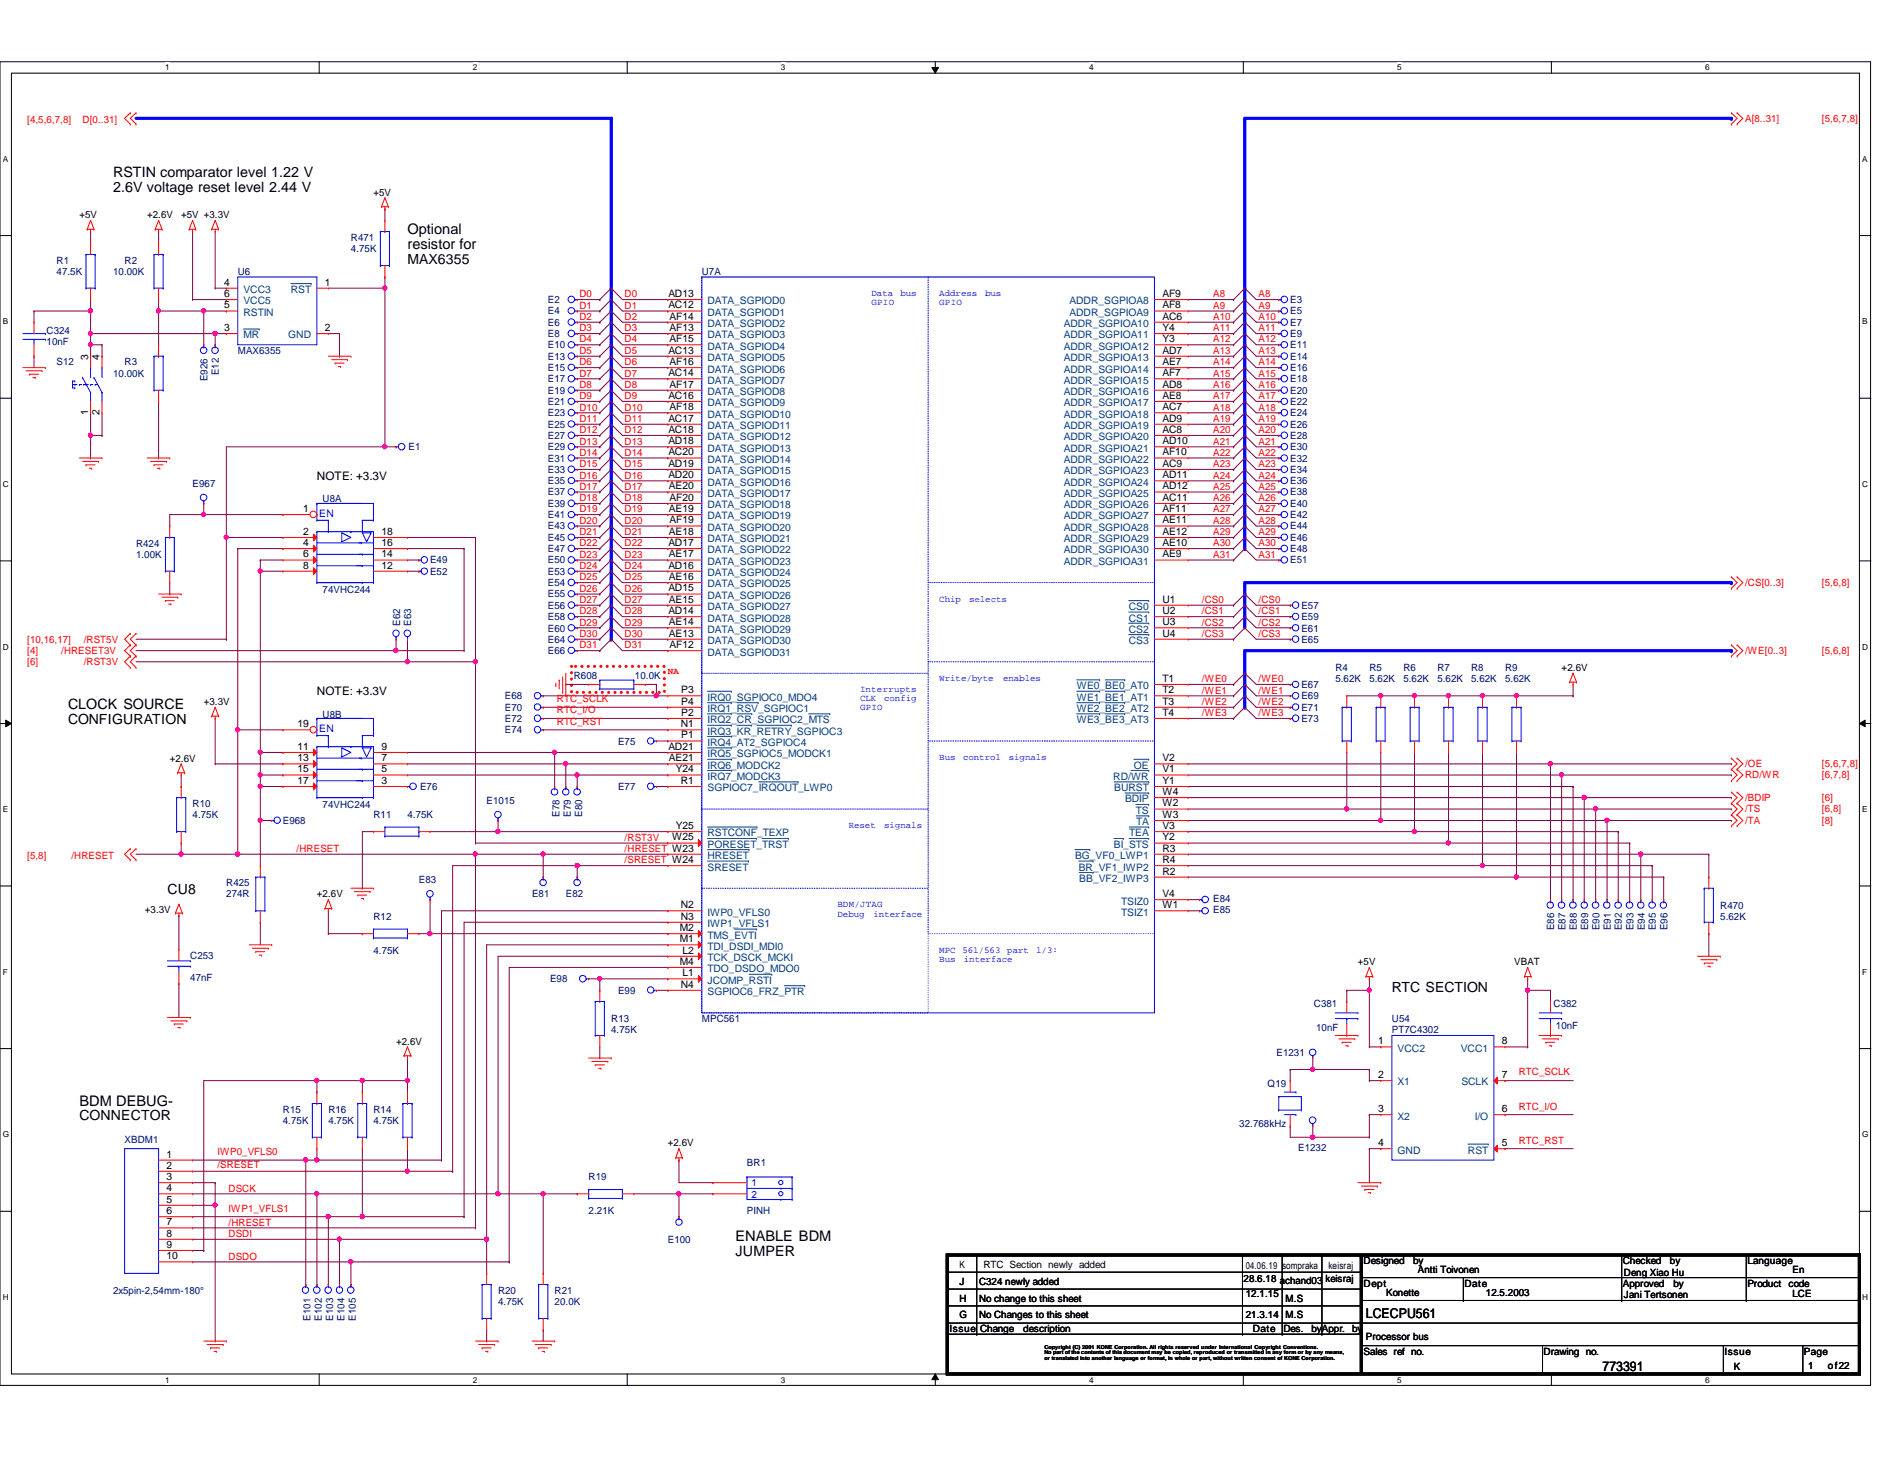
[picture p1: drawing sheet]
<svg xmlns="http://www.w3.org/2000/svg" width="279mm" height="216mm" viewBox="0 0 279 216" stroke-linecap="round" stroke-linejoin="round" font-family="sans-serif">
<defs><g id="words">
<g font-size="2.2">
<text x="60.4" y="34.6">Optional</text>
<text x="60.4" y="36.9">resistor for</text>
<text x="11.8" y="163.7">BDM DEBUG-</text>
<text x="109" y="183.8">ENABLE BDM</text>
</g>
<g font-size="2.1">
<text x="16.8" y="26.2">RSTIN comparator level 1.22 V</text>
<text x="16.8" y="28.4">2.6V voltage reset level 2.44 V</text>
<text x="60.4" y="39">MAX6355</text>
<text x="10.1" y="105">CLOCK SOURCE</text>
<text x="10.1" y="107.1">CONFIGURATION</text>
<text x="24.8" y="132.4">CU8</text>
<text x="206.2" y="146.9">RTC SECTION</text>
<text x="11.8" y="165.9">CONNECTOR</text>
<text x="109" y="186">JUMPER</text>
</g>
<g font-size="2">
<text x="202.4" y="195.2">LCECPU561</text>
<text x="237.4" y="202.9">773391</text>
</g>
<g font-size="1.7">
<text x="46.9" y="71.1">NOTE: +3.3V</text>
<text x="46.9" y="103">NOTE: +3.3V</text>
</g>
<g font-size="1.5" fill="#f00">
<text x="4" y="18.2">[4,5,6,7,8]</text>
<text x="12.2" y="18.2">D[0..31]</text>
<text x="258.5" y="18.1">A[8..31]</text>
<text x="269.9" y="18.1">[5,6,7,8]</text>
<text x="85.9" y="44">D0</text>
<text x="85.9" y="47.4">D2</text>
<text x="85.9" y="45.7">D1</text>
<text x="92.5" y="45.7">D1</text>
<text x="92.5" y="47.4">D2</text>
<text x="92.5" y="44">D0</text>
<text x="179.7" y="45.7">A9</text>
<text x="179.7" y="44">A8</text>
<text x="179.7" y="47.4">A10</text>
<text x="186.4" y="44">A8</text>
<text x="186.4" y="45.7">A9</text>
<text x="186.4" y="47.4">A10</text>
<text x="85.9" y="52.4">D5</text>
<text x="85.9" y="50.7">D4</text>
<text x="85.9" y="49.1">D3</text>
<text x="92.5" y="52.4">D5</text>
<text x="92.5" y="49.1">D3</text>
<text x="92.5" y="50.7">D4</text>
<text x="179.7" y="50.7">A12</text>
<text x="179.7" y="52.4">A13</text>
<text x="179.7" y="49.1">A11</text>
<text x="186.4" y="50.7">A12</text>
<text x="186.4" y="52.4">A13</text>
<text x="186.4" y="49.1">A11</text>
<text x="85.9" y="59.1">D9</text>
<text x="85.9" y="54.1">D6</text>
<text x="85.9" y="57.4">D8</text>
<text x="85.9" y="55.8">D7</text>
<text x="92.5" y="59.1">D9</text>
<text x="92.5" y="57.4">D8</text>
<text x="92.5" y="55.8">D7</text>
<text x="92.5" y="54.1">D6</text>
<text x="179.7" y="59.1">A17</text>
<text x="179.7" y="55.8">A15</text>
<text x="179.7" y="54.1">A14</text>
<text x="179.7" y="57.4">A16</text>
<text x="186.4" y="55.8">A15</text>
<text x="186.4" y="57.4">A16</text>
<text x="186.4" y="54.1">A14</text>
<text x="186.4" y="59.1">A17</text>
<text x="85.9" y="65.8">D13</text>
<text x="85.9" y="62.5">D11</text>
<text x="85.9" y="60.8">D10</text>
<text x="85.9" y="64.1">D12</text>
<text x="92.5" y="65.8">D13</text>
<text x="92.5" y="60.8">D10</text>
<text x="92.5" y="64.1">D12</text>
<text x="92.5" y="62.5">D11</text>
<text x="179.7" y="65.8">A21</text>
<text x="179.7" y="62.5">A19</text>
<text x="179.7" y="60.8">A18</text>
<text x="179.7" y="64.1">A20</text>
<text x="186.4" y="65.8">A21</text>
<text x="186.4" y="62.5">A19</text>
<text x="186.4" y="64.1">A20</text>
<text x="186.4" y="60.8">A18</text>
<text x="85.9" y="69.2">D15</text>
<text x="85.9" y="70.9">D16</text>
<text x="85.9" y="67.5">D14</text>
<text x="92.5" y="67.5">D14</text>
<text x="92.5" y="69.2">D15</text>
<text x="92.5" y="70.9">D16</text>
<text x="179.7" y="67.5">A22</text>
<text x="179.7" y="69.2">A23</text>
<text x="179.7" y="70.9">A24</text>
<text x="186.4" y="69.2">A23</text>
<text x="186.4" y="67.5">A22</text>
<text x="186.4" y="70.9">A24</text>
<text x="85.9" y="74.2">D18</text>
<text x="85.9" y="77.6">D20</text>
<text x="85.9" y="72.5">D17</text>
<text x="85.9" y="75.9">D19</text>
<text x="92.5" y="75.9">D19</text>
<text x="92.5" y="77.6">D20</text>
<text x="92.5" y="74.2">D18</text>
<text x="92.5" y="72.5">D17</text>
<text x="179.7" y="75.9">A27</text>
<text x="179.7" y="72.5">A25</text>
<text x="179.7" y="74.2">A26</text>
<text x="179.7" y="77.6">A28</text>
<text x="186.4" y="75.9">A27</text>
<text x="186.4" y="72.5">A25</text>
<text x="186.4" y="77.6">A28</text>
<text x="186.4" y="74.2">A26</text>
<text x="85.9" y="82.6">D23</text>
<text x="85.9" y="79.2">D21</text>
<text x="85.9" y="80.9">D22</text>
<text x="92.5" y="82.6">D23</text>
<text x="92.5" y="80.9">D22</text>
<text x="92.5" y="79.2">D21</text>
<text x="179.7" y="80.9">A30</text>
<text x="179.7" y="79.2">A29</text>
<text x="179.7" y="82.6">A31</text>
<text x="186.4" y="79.2">A29</text>
<text x="186.4" y="82.6">A31</text>
<text x="186.4" y="80.9">A30</text>
<text x="85.9" y="89.3">D27</text>
<text x="85.9" y="85.9">D25</text>
<text x="85.9" y="84.2">D24</text>
<text x="85.9" y="87.6">D26</text>
<text x="92.5" y="87.6">D26</text>
<text x="92.5" y="84.2">D24</text>
<text x="92.5" y="85.9">D25</text>
<text x="92.5" y="89.3">D27</text>
<text x="178.1" y="89.3">/CS0</text>
<text x="186.4" y="89.3">/CS0</text>
<text x="258.5" y="86.8">/CS[0..3]</text>
<text x="269.9" y="86.8">[5,6,8]</text>
<text x="4" y="95.2">[10,16,17]</text>
<text x="12.4" y="95.2">/RST5V</text>
<text x="85.9" y="94.3">D30</text>
<text x="85.9" y="92.6">D29</text>
<text x="85.9" y="91">D28</text>
<text x="92.5" y="94.3">D30</text>
<text x="92.5" y="91">D28</text>
<text x="92.5" y="92.6">D29</text>
<text x="178.1" y="91">/CS1</text>
<text x="178.1" y="94.3">/CS3</text>
<text x="178.1" y="92.6">/CS2</text>
<text x="186.4" y="94.3">/CS3</text>
<text x="186.4" y="92.6">/CS2</text>
<text x="186.4" y="91">/CS1</text>
<text x="4" y="96.9">[4]</text>
<text x="4" y="98.5">[6]</text>
<text x="9.1" y="96.9">/HRESET3V</text>
<text x="12.4" y="98.5">/RST3V</text>
<text x="85.9" y="96">D31</text>
<text x="92.5" y="96">D31</text>
<text x="178.1" y="101">/WE0</text>
<text x="186.4" y="101">/WE0</text>
<text x="258.5" y="96.9">/WE[0..3]</text>
<text x="269.9" y="96.9">[5,6,8]</text>
<text x="82.5" y="104">RTC_SCLK</text>
<text x="82.5" y="105.6">RTC_I/O</text>
<text x="82.5" y="107.3">RTC_RST</text>
<text x="178.1" y="106">/WE3</text>
<text x="178.1" y="104.4">/WE2</text>
<text x="178.1" y="102.7">/WE1</text>
<text x="186.4" y="102.7">/WE1</text>
<text x="186.4" y="104.4">/WE2</text>
<text x="186.4" y="106">/WE3</text>
<text x="258.5" y="113.6">/OE</text>
<text x="269.9" y="113.6">[5,6,7,8]</text>
<text x="258.5" y="115.3">RD/WR</text>
<text x="258.5" y="118.7">/BDIP</text>
<text x="269.9" y="115.3">[6,7,8]</text>
<text x="269.9" y="118.7">[6]</text>
<text x="92.5" y="124.5">/RST3V</text>
<text x="258.5" y="120.3">/TS</text>
<text x="258.5" y="122">/TA</text>
<text x="269.9" y="120.3">[6,8]</text>
<text x="269.9" y="122">[8]</text>
<text x="4" y="127.2">[5,8]</text>
<text x="10.6" y="127.2">/HRESET</text>
<text x="43.9" y="126.2">/HRESET</text>
<text x="92.5" y="127.8">/SRESET W24</text>
<text x="92.5" y="126.2">/HRESET W23</text>
<text x="225" y="159.3">RTC_SCLK</text>
<text x="225" y="164.3">RTC_I/O</text>
<text x="32.2" y="171">IWP0_VFLS0</text>
<text x="32.2" y="172.9">/SRESET</text>
<text x="225" y="169.3">RTC_RST</text>
<text x="33.9" y="176.4">DSCK</text>
<text x="33.9" y="179.4">IWP1_VFLS1</text>
<text x="33.9" y="181.5">/HRESET</text>
<text x="33.9" y="183.2">DSDI</text>
<text x="33.9" y="186.5">DSDO</text>
</g>
<g font-size="1.5">
<text x="55.3" y="29">+5V</text>
<text x="11.8" y="32.3">+5V</text>
<text x="21.8" y="32.3">+2.6V</text>
<text x="26.8" y="32.3">+5V +3.3V</text>
<text x="33.2" y="42.3">4</text>
<text x="33.2" y="44">6</text>
<text x="33.2" y="45.7">5</text>
<text x="48.1" y="42.3">1</text>
<text x="99" y="44">AD13</text>
<text x="99" y="45.7">AC12</text>
<text x="99.2" y="47.3">AF14</text>
<text x="172.2" y="44">AF9</text>
<text x="172.2" y="45.7">AF8</text>
<text x="172.2" y="47.3">AC6</text>
<text x="13" y="53.3" transform="rotate(-90 13 53.3)">3</text>
<text x="14.7" y="53.3" transform="rotate(-90 14.7 53.3)">4</text>
<text x="33.2" y="49">3</text>
<text x="48.1" y="49">2</text>
<text x="99" y="52.4">AC13</text>
<text x="99.2" y="49">AF13</text>
<text x="99.2" y="50.7">AF15</text>
<text x="172.2" y="49">Y4</text>
<text x="172.2" y="50.7">Y3</text>
<text x="172.2" y="52.4">AD7</text>
<text x="99" y="55.7">AC14</text>
<text x="99" y="59.1">AC16</text>
<text x="99.2" y="54.1">AF16</text>
<text x="99.2" y="57.4">AF17</text>
<text x="172.2" y="54.1">AE7</text>
<text x="172.2" y="55.7">AF7</text>
<text x="172.2" y="57.4">AD8</text>
<text x="172.2" y="59.1">AE8</text>
<text x="13" y="61.5" transform="rotate(-90 13 61.5)">1</text>
<text x="14.7" y="61.5" transform="rotate(-90 14.7 61.5)">2</text>
<text x="99" y="62.4">AC17</text>
<text x="99" y="64.1">AC18</text>
<text x="99" y="65.8">AD18</text>
<text x="99.2" y="60.7">AF18</text>
<text x="172.2" y="60.7">AC7</text>
<text x="172.2" y="62.4">AD9</text>
<text x="172.2" y="64.1">AC8</text>
<text x="172.2" y="65.8">AD10</text>
<text x="99" y="67.4">AC20</text>
<text x="99" y="69.1">AD19</text>
<text x="99" y="70.8">AD20</text>
<text x="172.2" y="67.4">AF10</text>
<text x="172.2" y="69.1">AC9</text>
<text x="172.2" y="70.8">AD11</text>
<text x="44.9" y="75.8">1</text>
<text x="99.1" y="72.5">AE20</text>
<text x="99.1" y="75.8">AE19</text>
<text x="99.2" y="74.2">AF20</text>
<text x="99.2" y="77.5">AF19</text>
<text x="172.2" y="72.5">AD12</text>
<text x="172.2" y="74.2">AC11</text>
<text x="172.2" y="75.8">AF11</text>
<text x="172.2" y="77.5">AE11</text>
<text x="44.9" y="79.2">2</text>
<text x="44.9" y="80.9">4</text>
<text x="44.9" y="82.5">6</text>
<text x="56.5" y="82.5">14</text>
<text x="56.5" y="80.9">16</text>
<text x="56.5" y="79.2">18</text>
<text x="99" y="80.9">AD17</text>
<text x="99.1" y="79.2">AE18</text>
<text x="99.1" y="82.5">AE17</text>
<text x="172.2" y="79.2">AE12</text>
<text x="172.2" y="80.9">AE10</text>
<text x="172.2" y="82.5">AE9</text>
<text x="44.9" y="84.2">8</text>
<text x="56.5" y="84.2">12</text>
<text x="99" y="84.2">AD16</text>
<text x="99" y="87.6">AD15</text>
<text x="99.1" y="85.9">AE16</text>
<text x="99.1" y="89.2">AE15</text>
<text x="172.2" y="89.2">U1</text>
<text x="99" y="90.9">AD14</text>
<text x="99.1" y="92.6">AE14</text>
<text x="99.1" y="94.3">AE13</text>
<text x="99.2" y="96">AF12</text>
<text x="172.2" y="90.9">U2</text>
<text x="172.2" y="92.6">U3</text>
<text x="172.2" y="94.3">U4</text>
<text x="172.2" y="101">T1</text>
<text x="231.4" y="99.4">+2.6V</text>
<text x="30.2" y="104.4">+3.3V</text>
<text x="44.1" y="107.7">19</text>
<text x="100.8" y="107.7">N1</text>
<text x="100.9" y="102.7">P3</text>
<text x="100.9" y="104.4">P4</text>
<text x="100.9" y="106">P2</text>
<text x="172.2" y="102.7">T2</text>
<text x="172.2" y="104.4">T3</text>
<text x="172.2" y="106">T4</text>
<text x="25.1" y="112.8">+2.6V</text>
<text x="44.1" y="111">11</text>
<text x="44.1" y="112.7">13</text>
<text x="56.5" y="112.7">7</text>
<text x="56.5" y="111">9</text>
<text x="99" y="111">AD21</text>
<text x="99.1" y="112.7">AE21</text>
<text x="100.9" y="109.3">P1</text>
<text x="172.2" y="112.7">V2</text>
<text x="44.1" y="114.4">15</text>
<text x="44.1" y="116.1">17</text>
<text x="56.5" y="116.1">3</text>
<text x="56.5" y="114.4">5</text>
<text x="100.1" y="114.4">Y24</text>
<text x="100.8" y="116.1">R1</text>
<text x="172.2" y="114.4">V1</text>
<text x="172.2" y="116.1">Y1</text>
<text x="172.2" y="117.7">W4</text>
<text x="172.2" y="119.4">W2</text>
<text x="99.6" y="124.5">W25</text>
<text x="100.1" y="122.8">Y25</text>
<text x="172.2" y="121.1">W3</text>
<text x="172.2" y="122.8">V3</text>
<text x="172.2" y="124.5">Y2</text>
<text x="172.2" y="126.1">R3</text>
<text x="172.2" y="127.8">R4</text>
<text x="172.2" y="129.5">R2</text>
<text x="21.5" y="135.3">+3.3V</text>
<text x="46.9" y="132.9">+2.6V</text>
<text x="100.7" y="137.9">M2</text>
<text x="100.8" y="134.5">N2</text>
<text x="100.8" y="136.2">N3</text>
<text x="172.2" y="132.8">V4</text>
<text x="172.2" y="134.5">W1</text>
<text x="100.7" y="139.5">M1</text>
<text x="100.7" y="142.9">M4</text>
<text x="101.1" y="141.2">L2</text>
<text x="201.2" y="143">+5V</text>
<text x="224.3" y="143">VBAT</text>
<text x="100.8" y="146.3">N4</text>
<text x="101.1" y="144.6">L1</text>
<text x="58.7" y="154.7">+2.6V</text>
<text x="204.2" y="154.6">1</text>
<text x="222.5" y="154.6">8</text>
<text x="204.2" y="159.6">2</text>
<text x="222.5" y="159.6">7</text>
<text x="204.2" y="164.7">3</text>
<text x="222.5" y="164.7">6</text>
<text x="24.7" y="171.4">1</text>
<text x="24.7" y="173.1">2</text>
<text x="98.9" y="169.8">+2.6V</text>
<text x="204.2" y="169.7">4</text>
<text x="222.5" y="169.7">5</text>
<text x="24.7" y="174.8">3</text>
<text x="24.7" y="176.4">4</text>
<text x="24.7" y="178.1">5</text>
<text x="24.7" y="179.8">6</text>
<text x="24.7" y="181.4">7</text>
<text x="24.7" y="183.1">8</text>
<text x="24.7" y="184.8">9</text>
<text x="24.7" y="186.5">10</text>
<text x="142.2" y="190.2">J</text>
<text x="142.2" y="187.7">K</text>
<text x="145" y="190.2">C324 newly added</text>
<text x="145.7" y="187.7">RTC Section newly added</text>
<text x="184.2" y="189.9">28.6.18 achand03</text>
<text x="196.3" y="189.9">keisraj</text>
<text x="196.8" y="187.9">keisraj</text>
<text x="202" y="187.2">Designed</text>
<text x="202" y="190.5">Dept</text>
<text x="205.4" y="191.9">Konette</text>
<text x="209.3" y="187.2">by</text>
<text x="210.1" y="188.6">Antti Toivonen</text>
<text x="217" y="190.5">Date</text>
<text x="220.1" y="191.9">12.5.2003</text>
<text x="240.4" y="187.2">Checked</text>
<text x="240.4" y="190.5">Approved</text>
<text x="240.6" y="188.9">Deng Xiao Hu</text>
<text x="247.4" y="187.2">by</text>
<text x="247.9" y="190.5">by</text>
<text x="258.9" y="187.2">Language</text>
<text x="258.9" y="190.5">Product</text>
<text x="265" y="190.5">code</text>
<text x="265.6" y="188.6">En</text>
<text x="140.7" y="197.3">Issue</text>
<text x="142.2" y="192.7">H</text>
<text x="142.2" y="195.2">G</text>
<text x="145" y="192.7">No change to this sheet</text>
<text x="145" y="195.2">No Changes to this sheet</text>
<text x="145.2" y="197.3">Change</text>
<text x="151.6" y="197.3">description</text>
<text x="184.6" y="195.2">21.3.14</text>
<text x="184.6" y="192.1">12.1.15</text>
<text x="185.6" y="197.3">Date</text>
<text x="190.1" y="197.3">Des.</text>
<text x="190.5" y="195.2">M.S</text>
<text x="190.5" y="192.7">M.S</text>
<text x="194.3" y="197.3">byAppr.</text>
<text x="200.3" y="197.3">by</text>
<text x="240.6" y="192.2">Jani Tertsonen</text>
<text x="265.6" y="192.1">LCE</text>
<text x="202" y="200.6">Sales ref no.</text>
<text x="202.4" y="198.5">Processor bus</text>
<text x="228.7" y="200.6">Drawing no.</text>
<text x="255.5" y="200.6">Issue</text>
<text x="256.8" y="202.8">K</text>
<text x="267.3" y="200.6">Page</text>
<text x="267.9" y="202.6">1</text>
<text x="270.8" y="202.6">of22</text>
</g>
<g font-size="1.5" fill="#000080">
<text x="52" y="35.6">R471</text>
<text x="8.4" y="39">R1</text>
<text x="8.4" y="40.7">47.5K</text>
<text x="16.8" y="40.7">10.00K</text>
<text x="18.5" y="39">R2</text>
<text x="35.2" y="40.7">U6</text>
<text x="52" y="37.3">4.75K</text>
<text x="104" y="40.7">U7A</text>
<text x="81.2" y="46.6">E4</text>
<text x="81.2" y="44.9">E2</text>
<text x="191.1" y="44.9">E3</text>
<text x="191.1" y="46.6">E5</text>
<text x="6.9" y="49.4">C324</text>
<text x="6.9" y="51.1">10nF</text>
<text x="35.2" y="52.4">MAX6355</text>
<text x="81.2" y="51.6">E10</text>
<text x="81.2" y="49.9">E8</text>
<text x="81.2" y="53.3">E13</text>
<text x="81.2" y="48.2">E6</text>
<text x="191.1" y="53.3">E14</text>
<text x="191.1" y="51.6">E11</text>
<text x="191.1" y="49.9">E9</text>
<text x="191.1" y="48.2">E7</text>
<text x="8.4" y="54.1">S12</text>
<text x="16.8" y="55.8">10.00K</text>
<text x="18.5" y="54.1">R3</text>
<text x="30.7" y="56.4" transform="rotate(-90 30.7 56.4)">E926</text>
<text x="32.4" y="55.6" transform="rotate(-90 32.4 55.6)">E12</text>
<text x="81.2" y="60">E21</text>
<text x="81.2" y="58.3">E19</text>
<text x="81.2" y="54.9">E15</text>
<text x="81.2" y="56.6">E17</text>
<text x="191.1" y="56.6">E18</text>
<text x="191.1" y="54.9">E16</text>
<text x="191.1" y="60">E22</text>
<text x="191.1" y="58.3">E20</text>
<text x="81.2" y="65">E27</text>
<text x="81.2" y="63.3">E25</text>
<text x="81.2" y="61.6">E23</text>
<text x="191.1" y="65">E28</text>
<text x="191.1" y="63.3">E26</text>
<text x="191.1" y="61.6">E24</text>
<text x="60.5" y="66.7">E1</text>
<text x="81.2" y="66.7">E29</text>
<text x="81.2" y="71.7">E35</text>
<text x="81.2" y="68.4">E31</text>
<text x="81.2" y="70">E33</text>
<text x="191.1" y="71.7">E36</text>
<text x="191.1" y="70">E34</text>
<text x="191.1" y="68.4">E32</text>
<text x="191.1" y="66.7">E30</text>
<text x="28.5" y="72.1">E967</text>
<text x="47.8" y="74.4">U8A</text>
<text x="81.2" y="73.4">E37</text>
<text x="81.2" y="75.1">E39</text>
<text x="81.2" y="76.8">E41</text>
<text x="191.1" y="76.8">E42</text>
<text x="191.1" y="75.1">E40</text>
<text x="191.1" y="73.4">E38</text>
<text x="20.2" y="80.9">R424</text>
<text x="20.2" y="82.6">1.00K</text>
<text x="63.7" y="83.4">E49</text>
<text x="81.2" y="81.7">E47</text>
<text x="81.2" y="83.4">E50</text>
<text x="81.2" y="80.1">E45</text>
<text x="81.2" y="78.4">E43</text>
<text x="191.1" y="80.1">E46</text>
<text x="191.1" y="78.4">E44</text>
<text x="191.1" y="83.4">E51</text>
<text x="191.1" y="81.7">E48</text>
<text x="47.8" y="87.8">74VHC244</text>
<text x="63.7" y="85.1">E52</text>
<text x="81.2" y="88.5">E55</text>
<text x="81.2" y="86.8">E54</text>
<text x="81.2" y="85.1">E53</text>
<text x="59.3" y="92.6" transform="rotate(-90 59.3 92.6)">E62</text>
<text x="60.9" y="92.6" transform="rotate(-90 60.9 92.6)">E63</text>
<text x="81.2" y="95.2">E64</text>
<text x="81.2" y="93.5">E60</text>
<text x="81.2" y="91.8">E58</text>
<text x="81.2" y="90.1">E56</text>
<text x="192.8" y="90.1">E57</text>
<text x="192.8" y="91.8">E59</text>
<text x="192.8" y="93.5">E61</text>
<text x="192.8" y="95.2">E65</text>
<text x="81.2" y="96.9">E66</text>
<text x="85" y="100.5">R608</text>
<text x="94.1" y="100.5">10.0K</text>
<text x="192.8" y="101.9">E67</text>
<text x="197.8" y="99.4">R4</text>
<text x="197.8" y="101">5.62K</text>
<text x="202.9" y="99.4">R5</text>
<text x="202.9" y="101">5.62K</text>
<text x="207.9" y="99.4">R6</text>
<text x="207.9" y="101">5.62K</text>
<text x="212.9" y="99.4">R7</text>
<text x="212.9" y="101">5.62K</text>
<text x="217.9" y="99.4">R8</text>
<text x="217.9" y="101">5.62K</text>
<text x="223" y="99.4">R9</text>
<text x="223" y="101">5.62K</text>
<text x="47.8" y="106.3">U8B</text>
<text x="74.8" y="103.5">E68</text>
<text x="74.8" y="105.2">E70</text>
<text x="74.8" y="106.9">E72</text>
<text x="192.8" y="106.9">E73</text>
<text x="192.8" y="103.5">E69</text>
<text x="192.8" y="105.2">E71</text>
<text x="74.8" y="108.6">E74</text>
<text x="91.6" y="110.3">E75</text>
<text x="28.5" y="119.5">R10</text>
<text x="47.8" y="119.6">74VHC244</text>
<text x="62.2" y="117">E76</text>
<text x="72.1" y="119">E1015</text>
<text x="91.6" y="117">E77</text>
<text x="28.5" y="121.2">4.75K</text>
<text x="41.9" y="122">E968</text>
<text x="55.3" y="121.2">R11</text>
<text x="60.4" y="121.2">4.75K</text>
<text x="82.9" y="121" transform="rotate(-90 82.9 121)">E78</text>
<text x="84.6" y="121" transform="rotate(-90 84.6 121)">E79</text>
<text x="86.2" y="121" transform="rotate(-90 86.2 121)">E80</text>
<text x="33.5" y="131.2">R425</text>
<text x="62.1" y="130.7">E83</text>
<text x="33.5" y="132.9">274R</text>
<text x="55.3" y="136.2">R12</text>
<text x="78.8" y="132.9">E81</text>
<text x="83.8" y="132.9">E82</text>
<text x="179.7" y="135.3">E85</text>
<text x="179.7" y="133.6">E84</text>
<text x="230.3" y="137.8" transform="rotate(-90 230.3 137.8)">E86</text>
<text x="231.9" y="137.8" transform="rotate(-90 231.9 137.8)">E87</text>
<text x="233.6" y="137.8" transform="rotate(-90 233.6 137.8)">E88</text>
<text x="235.3" y="137.8" transform="rotate(-90 235.3 137.8)">E89</text>
<text x="236.9" y="137.8" transform="rotate(-90 236.9 137.8)">E90</text>
<text x="238.6" y="137.8" transform="rotate(-90 238.6 137.8)">E91</text>
<text x="240.3" y="137.8" transform="rotate(-90 240.3 137.8)">E92</text>
<text x="242" y="137.8" transform="rotate(-90 242 137.8)">E93</text>
<text x="243.7" y="137.8" transform="rotate(-90 243.7 137.8)">E94</text>
<text x="245.3" y="137.8" transform="rotate(-90 245.3 137.8)">E95</text>
<text x="247" y="137.8" transform="rotate(-90 247 137.8)">E96</text>
<text x="254.8" y="134.6">R470</text>
<text x="254.8" y="136.2">5.62K</text>
<text x="28.2" y="141.9">C253</text>
<text x="55.3" y="141.3">4.75K</text>
<text x="28.2" y="145.3">47nF</text>
<text x="81.5" y="145.5">E98</text>
<text x="91.6" y="147.2">E99</text>
<text x="194.6" y="149.1">C381</text>
<text x="230.2" y="149.1">C382</text>
<text x="90.6" y="151.3">R13</text>
<text x="90.6" y="153">4.75K</text>
<text x="104" y="151.3">MPC561</text>
<text x="195" y="152.7">10nF</text>
<text x="206.2" y="151.3">U54</text>
<text x="206.2" y="153">PT7C4302</text>
<text x="230.5" y="152.4">10nF</text>
<text x="187.8" y="160.9">Q19</text>
<text x="189.1" y="156.4">E1231</text>
<text x="41.9" y="164.8">R15</text>
<text x="41.9" y="166.4">4.75K</text>
<text x="48.6" y="164.8">R16</text>
<text x="48.6" y="166.4">4.75K</text>
<text x="55.3" y="164.8">R14</text>
<text x="55.3" y="166.4">4.75K</text>
<text x="183.6" y="166.9">32.768kHz</text>
<text x="18.5" y="169.3">XBDM1</text>
<text x="110.7" y="172.6">BR1</text>
<text x="192.3" y="170.4">E1232</text>
<text x="87.2" y="174.8">R19</text>
<text x="87.2" y="179.8">2.21K</text>
<text x="110.7" y="179.8">PINH</text>
<text x="98.9" y="184">E100</text>
<text x="16.8" y="191.6">2x5pin-2,54mm-180°</text>
<text x="73.8" y="191.6">R20</text>
<text x="82.2" y="191.6">R21</text>
<text x="46" y="195.6" transform="rotate(-90 46 195.6)">E101</text>
<text x="47.7" y="195.6" transform="rotate(-90 47.7 195.6)">E102</text>
<text x="49.4" y="195.6" transform="rotate(-90 49.4 195.6)">E103</text>
<text x="51.1" y="195.6" transform="rotate(-90 51.1 195.6)">E104</text>
<text x="52.7" y="195.6" transform="rotate(-90 52.7 195.6)">E105</text>
<text x="73.8" y="193.3">4.75K</text>
<text x="82.2" y="193.3">20.0K</text>
</g>
<g font-size="1.5" fill="#004080">
<text x="36.1" y="43.4">VCC3</text>
<text x="36.1" y="45.1">VCC5</text>
<text x="36.1" y="46.8">RSTIN</text>
<text x="43.1" y="43.4">RST</text>
<text x="104.8" y="45.1">DATA_SGPIOD0</text>
<text x="104.8" y="46.8">DATA_SGPIOD1</text>
<text x="158.5" y="45.1">ADDR_SGPIOA8</text>
<text x="158.5" y="46.8">ADDR_SGPIOA9</text>
<text x="36.1" y="50.1">MR</text>
<text x="42.7" y="50.1">GND</text>
<text x="104.8" y="48.4">DATA_SGPIOD2</text>
<text x="104.8" y="50.1">DATA_SGPIOD3</text>
<text x="104.8" y="51.8">DATA_SGPIOD4</text>
<text x="104.8" y="53.5">DATA_SGPIOD5</text>
<text x="157.6" y="48.4">ADDR_SGPIOA10</text>
<text x="157.6" y="50.1">ADDR_SGPIOA11</text>
<text x="157.6" y="51.8">ADDR_SGPIOA12</text>
<text x="157.6" y="53.5">ADDR_SGPIOA13</text>
<text x="104.8" y="55.2">DATA_SGPIOD6</text>
<text x="104.8" y="56.8">DATA_SGPIOD7</text>
<text x="104.8" y="58.5">DATA_SGPIOD8</text>
<text x="157.6" y="55.2">ADDR_SGPIOA14</text>
<text x="157.6" y="56.8">ADDR_SGPIOA15</text>
<text x="157.6" y="58.5">ADDR_SGPIOA16</text>
<text x="104.8" y="60.2">DATA_SGPIOD9</text>
<text x="104.8" y="61.8">DATA_SGPIOD10</text>
<text x="104.8" y="63.5">DATA_SGPIOD11</text>
<text x="104.8" y="65.2">DATA_SGPIOD12</text>
<text x="157.6" y="60.2">ADDR_SGPIOA17</text>
<text x="157.6" y="61.8">ADDR_SGPIOA18</text>
<text x="157.6" y="63.5">ADDR_SGPIOA19</text>
<text x="157.6" y="65.2">ADDR_SGPIOA20</text>
<text x="104.8" y="66.9">DATA_SGPIOD13</text>
<text x="104.8" y="68.5">DATA_SGPIOD14</text>
<text x="104.8" y="70.2">DATA_SGPIOD15</text>
<text x="104.8" y="71.9">DATA_SGPIOD16</text>
<text x="157.6" y="66.9">ADDR_SGPIOA21</text>
<text x="157.6" y="68.5">ADDR_SGPIOA22</text>
<text x="157.6" y="70.2">ADDR_SGPIOA23</text>
<text x="157.6" y="71.9">ADDR_SGPIOA24</text>
<text x="104.8" y="73.6">DATA_SGPIOD17</text>
<text x="104.8" y="75.3">DATA_SGPIOD18</text>
<text x="104.8" y="76.9">DATA_SGPIOD19</text>
<text x="157.6" y="73.6">ADDR_SGPIOA25</text>
<text x="157.6" y="75.3">ADDR_SGPIOA26</text>
<text x="157.6" y="76.9">ADDR_SGPIOA27</text>
<text x="104.8" y="78.6">DATA_SGPIOD20</text>
<text x="104.8" y="80.3">DATA_SGPIOD21</text>
<text x="104.8" y="82">DATA_SGPIOD22</text>
<text x="104.8" y="83.7">DATA_SGPIOD23</text>
<text x="157.6" y="78.6">ADDR_SGPIOA28</text>
<text x="157.6" y="80.3">ADDR_SGPIOA29</text>
<text x="157.6" y="82">ADDR_SGPIOA30</text>
<text x="157.6" y="83.7">ADDR_SGPIOA31</text>
<text x="104.8" y="85.3">DATA_SGPIOD24</text>
<text x="104.8" y="87">DATA_SGPIOD25</text>
<text x="104.8" y="88.7">DATA_SGPIOD26</text>
<text x="104.8" y="90.3">DATA_SGPIOD27</text>
<text x="104.8" y="92">DATA_SGPIOD28</text>
<text x="104.8" y="93.7">DATA_SGPIOD29</text>
<text x="104.8" y="95.4">DATA_SGPIOD30</text>
<text x="167.2" y="90.3">CS0</text>
<text x="167.2" y="92">CS1</text>
<text x="167.2" y="93.7">CS2</text>
<text x="167.2" y="95.4">CS3</text>
<text x="104.8" y="97.1">DATA_SGPIOD31</text>
<text x="104.8" y="103.8">IRQ0_SGPIOC0_MDO4</text>
<text x="104.8" y="105.5">IRQ1_RSV_SGPIOC1</text>
<text x="104.8" y="107.1">IRQ2_CR_SGPIOC2_MTS</text>
<text x="159.5" y="102.1">WE0_BE0_AT0</text>
<text x="159.5" y="103.8">WE1_BE1_AT1</text>
<text x="159.5" y="105.5">WE2_BE2_AT2</text>
<text x="159.5" y="107.1">WE3_BE3_AT3</text>
<text x="104.8" y="108.8">IRQ3_KR_RETRY_SGPIOC3</text>
<text x="104.8" y="110.4">IRQ4_AT2_SGPIOC4</text>
<text x="104.8" y="112.1">IRQ5_SGPIOC5_MODCK1</text>
<text x="104.8" y="113.8">IRQ6_MODCK2</text>
<text x="168" y="113.8">OE</text>
<text x="104.8" y="115.5">IRQ7_MODCK3</text>
<text x="104.8" y="117.2">SGPIOC7_IRQOUT_LWP0</text>
<text x="164.9" y="115.5">RD/WR</text>
<text x="165.1" y="117.2">BURST</text>
<text x="166.7" y="118.8">BDIP</text>
<text x="104.8" y="125.6">PORESET_TRST</text>
<text x="104.8" y="123.9">RSTCONF_TEXP</text>
<text x="165" y="125.6">BI_STS</text>
<text x="167.3" y="123.9">TEA</text>
<text x="168.3" y="120.5">TS</text>
<text x="168.3" y="122.2">TA</text>
<text x="104.8" y="127.2">HRESET</text>
<text x="104.8" y="128.9">SRESET</text>
<text x="159.3" y="127.2">BG_VF0_LWP1</text>
<text x="159.8" y="128.9">BR_VF1_IWP2</text>
<text x="159.9" y="130.6">BB_VF2_IWP3</text>
<text x="104.8" y="135.6">IWP0_VFLS0</text>
<text x="104.8" y="137.3">IWP1_VFLS1</text>
<text x="166.1" y="133.9">TSIZ0</text>
<text x="166.1" y="135.6">TSIZ1</text>
<text x="104.8" y="139">TMS_EVTI</text>
<text x="104.8" y="140.6">TDI_DSDI_MDI0</text>
<text x="104.8" y="142.3">TCK_DSCK_MCKI</text>
<text x="104.8" y="144">TDO_DSDO_MDO0</text>
<text x="104.8" y="145.7">JCOMP_RSTI</text>
<text x="104.8" y="147.4">SGPIOC6_FRZ_PTR</text>
<text x="207.1" y="155.7">VCC2</text>
<text x="216.4" y="155.7">VCC1</text>
<text x="207.1" y="160.7">X1</text>
<text x="216.5" y="160.7">SCLK</text>
<text x="207.1" y="165.8">X2</text>
<text x="218.5" y="165.8">I/O</text>
<text x="207.1" y="170.8">GND</text>
<text x="217.5" y="170.8">RST</text>
</g>
<g font-size="1.5" fill="#00f">
<text x="47.3" y="76.6">EN</text>
<text x="47.3" y="108.5">EN</text>
<text x="111.3" y="175.6">1</text>
<text x="111.3" y="177.3">2</text>
</g>
<g font-size="1.4" fill="#00f">
<text x="129.1" y="43.8">Data</text>
<text x="129.1" y="45.2">GPIO</text>
<text x="133.4" y="43.8">bus</text>
<text x="139.1" y="43.8">Address</text>
<text x="139.1" y="45.2">GPIO</text>
<text x="145.9" y="43.8">bus</text>
<text x="139.1" y="89.1">Chip</text>
<text x="143.6" y="89.1">selects</text>
<text x="139.1" y="100.8">Write/byte</text>
<text x="148.6" y="100.8">enables</text>
<text x="127.4" y="102.5">Interrupts</text>
<text x="127.4" y="103.8">CLK</text>
<text x="127.4" y="105.2">GPIO</text>
<text x="131" y="103.8">config</text>
<text x="139.1" y="112.6">Bus</text>
<text x="142.7" y="112.6">control</text>
<text x="149.4" y="112.6">signals</text>
<text x="125.7" y="122.6">Reset</text>
<text x="131" y="122.6">signals</text>
<text x="124.1" y="134.4">BDM/JTAG</text>
<text x="124.1" y="135.7">Debug</text>
<text x="129.4" y="135.7">interface</text>
<text x="139.1" y="141.1">MPC</text>
<text x="139.1" y="142.4">Bus</text>
<text x="142.6" y="141.1">561/563</text>
<text x="142.8" y="142.4">interface</text>
<text x="149.2" y="141.1">part</text>
<text x="153.5" y="141.1">1/3:</text>
</g>
<text font-size="1.4" fill="#f00" x="98.9" y="99.8">NA</text>
<text font-size="1.4" x="184.6" y="187.9">04.06.19 sompraka</text>
<g font-size="1.2">
<text x="24.5" y="10.4">1</text>
<text x="70.1" y="10.4">2</text>
<text x="115.7" y="10.4">3</text>
<text x="161.3" y="10.4">4</text>
<text x="207" y="10.4">5</text>
<text x="252.6" y="10.4">6</text>
<text x=".4" y="24">A</text>
<text x="275.9" y="24">A</text>
<text x=".4" y="48">B</text>
<text x="275.9" y="48">B</text>
<text x=".4" y="72.1">C</text>
<text x="275.9" y="72.1">C</text>
<text x=".4" y="96.2">D</text>
<text x="275.9" y="96.2">D</text>
<text x=".4" y="120.3">E</text>
<text x="275.9" y="120.3">E</text>
<text x=".4" y="144.3">F</text>
<text x="275.9" y="144.3">F</text>
<text x=".4" y="168.4">G</text>
<text x="275.9" y="168.4">G</text>
<text x=".4" y="192.5">H</text>
<text x="275.9" y="192.5">H</text>
<text x="24.5" y="204.7">1</text>
<text x="70.1" y="204.7">2</text>
<text x="115.7" y="204.7">3</text>
<text x="161.3" y="204.7">4</text>
<text x="207" y="204.7">5</text>
<text x="252.6" y="204.7">6</text>
</g>
<g font-size=".8">
<text x="154.7" y="199.7">Copyright (C) 2001 KONE Corporation. All rights reserved under International Copyright Conventions.</text>
<text x="154.7" y="200.5">No part of the contents of this document may be copied, reproduced or transmitted in any form or by any means,</text>
<text x="154.7" y="201.4">or translated into another language or format, in whole or part, without written consent of KONE Corporation.</text>
</g>
</g></defs>
<path d="M0 9.1h277.1v196h-277.1zM1.7 10.8h273.8v192.7h-273.8z" fill="none" stroke="#000" stroke-width=".15"/>
<g fill="#fff">
<path d="M24.5 9.3h.6v1.4h-.6z"/>
<path d="M24.5 203.6h.6v1.4h-.6z"/>
</g>
<path d="M47.3 9.1v1.7M47.3 203.5v1.6" fill="none" stroke="#000" stroke-width=".15"/>
<g fill="#fff">
<path d="M70.1 9.3h.6v1.4h-.6z"/>
<path d="M70.1 203.6h.6v1.4h-.6z"/>
</g>
<path d="M92.9 9.1v1.7M92.9 203.5v1.6" fill="none" stroke="#000" stroke-width=".15"/>
<g fill="#fff">
<path d="M115.7 9.3h.6v1.4h-.6z"/>
<path d="M115.7 203.6h.6v1.4h-.6z"/>
</g>
<path d="M138 10h1l-.4 .8zM138.6 9.1v1.7M138.6 203.5l.4 .8h-1zM138.6 203.5v1.6" fill="none" stroke="#000" stroke-width=".15"/>
<path d="M138 10h1l-.4 .8zM138.6 203.5l.4 .8h-1z" fill="#000"/>
<g fill="#fff">
<path d="M161.3 9.3h.7v1.4h-.7z"/>
<path d="M161.3 203.6h.7v1.4h-.7z"/>
</g>
<path d="M184.2 9.1v1.7M184.2 203.5v1.6" fill="none" stroke="#000" stroke-width=".15"/>
<g fill="#fff">
<path d="M207 9.3h.6v1.4h-.6z"/>
<path d="M207 203.6h.6v1.4h-.6z"/>
</g>
<path d="M229.8 9.1v1.7M229.8 203.5v1.6" fill="none" stroke="#000" stroke-width=".15"/>
<g fill="#fff">
<path d="M252.6 9.3h.6v1.4h-.6z"/>
<path d="M252.6 203.6h.6v1.4h-.6z"/>
<path d="M.4 22.9h.8v1.3h-.8z"/>
<path d="M275.9 22.9h.7v1.3h-.7z"/>
<path d="M.4 46.9h.8v1.4h-.8z"/>
<path d="M275.9 46.9h.7v1.4h-.7z"/>
</g>
<path d="M0 34.9h1.7M275.5 34.9h1.7" fill="none" stroke="#000" stroke-width=".15"/>
<g fill="#fff">
<path d="M.4 71h.9v1.3h-.9z"/>
<path d="M275.9 71h.8v1.3h-.8z"/>
</g>
<path d="M0 59h1.7M275.5 59h1.7" fill="none" stroke="#000" stroke-width=".15"/>
<g fill="#fff">
<path d="M.4 95.1h.9v1.3h-.9z"/>
<path d="M275.9 95.1h.8v1.3h-.8z"/>
</g>
<path d="M0 83.1h1.7M275.5 83.1h1.7" fill="none" stroke="#000" stroke-width=".15"/>
<g fill="#fff">
<path d="M.4 119.2h.8v1.3h-.8z"/>
<path d="M275.9 119.2h.7v1.3h-.7z"/>
</g>
<path d="M0 107.1h1.7M.8 106.6l.9 .5-.9 .5zM275.5 107.1l.8-.5v1zM275.5 107.1h1.7" fill="none" stroke="#000" stroke-width=".15"/>
<path d="M.8 106.6l.9 .5-.9 .5zM275.5 107.1l.8-.5v1z" fill="#000"/>
<g fill="#fff">
<path d="M.4 143.2h.7v1.4h-.7z"/>
<path d="M275.9 143.2h.7v1.4h-.7z"/>
</g>
<path d="M0 131.2h1.7M275.5 131.2h1.7" fill="none" stroke="#000" stroke-width=".15"/>
<g fill="#fff">
<path d="M.4 167.3h.9v1.4h-.9z"/>
<path d="M275.9 167.3h.9v1.4h-.9z"/>
</g>
<path d="M0 155.3h1.7M275.5 155.3h1.7" fill="none" stroke="#000" stroke-width=".15"/>
<g fill="#fff">
<path d="M.4 191.4h.9v1.3h-.9z"/>
<path d="M275.9 191.4h.8v1.3h-.8z"/>
</g>
<path d="M0 179.4h1.7M275.5 179.4h1.7" fill="none" stroke="#000" stroke-width=".15"/>
<path d="M84.7 98.7h13.7v3.8h-13.7z" fill="none" stroke="#f00" stroke-width=".47" stroke-dasharray="0 .9"/>
<path d="M87.2 144.9h11.7M88.9 146.6h.1M88.9 144.9h.1M88.9 144.9v1.7M97.2 146.6h1.7M98.9 146.6h.1M98.9 144.9h.1" fill="none" stroke="#800040" stroke-width=".15"/>
<circle cx="88.8" cy="144.9" r=".32" fill="#f0f"/>
<circle cx="88.8" cy="144.9" r=".32" fill="none" stroke="#f0f" stroke-width=".15"/>
<path d="M60.4 114.8h25.1M85.5 114.8h.1M85.5 128.2h13.4M98.9 128.2h.1M88.9 156.7h.1M88.9 155v1.7" fill="none" stroke="#800040" stroke-width=".15"/>
<circle cx="85.5" cy="114.7" r=".32" fill="#f0f"/>
<circle cx="85.5" cy="114.7" r=".32" fill="none" stroke="#f0f" stroke-width=".15"/>
<path d="M60.4 111.4h21.8M82.2 111.4h.1" fill="none" stroke="#800040" stroke-width=".15"/>
<circle cx="82.1" cy="111.4" r=".32" fill="#f0f"/>
<circle cx="82.1" cy="111.4" r=".32" fill="none" stroke="#f0f" stroke-width=".15"/>
<path d="M60.4 113.1h23.4M83.8 113.1h.1" fill="none" stroke="#800040" stroke-width=".15"/>
<circle cx="83.8" cy="113.1" r=".32" fill="#f0f"/>
<circle cx="83.8" cy="113.1" r=".32" fill="none" stroke="#f0f" stroke-width=".15"/>
<g fill="none" stroke="#800040" stroke-width=".15">
<path d="M31.9 113.1h.1M31.9 106.4v6.7M35.2 108.1h6.7M41.9 108.1h.1M62.1 138.3h1.6M63.7 138.3h.1M65.4 134.9v36.9M68.7 136.6v43.6M31.9 178.5v20.1M45.3 171.8v18.4M65.4 171.8h.1M28.5 186.9h23.5"/>
<path d="M31.9 198.6h.1M45.3 190.2h.1M52 186.9h.1M68.7 180.2h.1"/>
</g>
<circle cx="31.9" cy="178.5" r=".32" fill="#f0f"/>
<circle cx="31.9" cy="178.5" r=".32" fill="none" stroke="#f0f" stroke-width=".15"/>
<path d="M48.6 190.2h.1M48.6 180.2v10" fill="none" stroke="#800040" stroke-width=".15"/>
<circle cx="48.6" cy="180.1" r=".32" fill="#f0f"/>
<circle cx="48.6" cy="180.1" r=".32" fill="none" stroke="#f0f" stroke-width=".15"/>
<g fill="none" stroke="#800040" stroke-width=".15">
<path d="M20.2 126.5h6.6M26.8 126.5h.1M65.4 134.9h33.5M68.7 136.6h30.2M70.4 126.5v55.3M72.1 139.9h26.8M98.9 139.9h.1M98.9 136.6h.1M98.9 134.9h.1M28.5 176.8h18.4M28.5 171.8h16.8M45.3 171.8h.1"/>
<path d="M46.9 176.8h.1M46.9 176.8v13.4M46.9 190.2h.1M70.4 181.8h.1M72.1 188.6h.1M72.1 183.5v5.1"/>
</g>
<circle cx="45.3" cy="171.8" r=".32" fill="#f0f"/>
<circle cx="45.3" cy="171.8" r=".32" fill="none" stroke="#f0f" stroke-width=".15"/>
<path d="M67.1 128.2v45.2M67.1 173.4h.1M52 186.9h23.4M75.4 186.9h.1" fill="none" stroke="#800040" stroke-width=".15"/>
<circle cx="52" cy="186.8" r=".32" fill="#f0f"/>
<circle cx="52" cy="186.8" r=".32" fill="none" stroke="#f0f" stroke-width=".15"/>
<g fill="none" stroke="#800040" stroke-width=".15">
<path d="M38.6 114.8h.1M38.6 111.4v3.4M72.1 139.9v43.6M80.5 126.5h18.4M85.5 129.9h.1M85.5 128.2v1.7M98.9 126.5h.1M75.4 143.3h23.5M98.9 143.3h.1M28.5 173.4h31.9M60.4 173.4h.1M28.5 181.8h41.9"/>
<path d="M52 190.2h.1M52 186.9v3.3M70.4 181.8h.1M72.1 183.5h.1M72.1 198.6h.1M72.1 196.9v1.7"/>
</g>
<circle cx="60.3" cy="173.4" r=".32" fill="#f0f"/>
<circle cx="60.3" cy="173.4" r=".32" fill="none" stroke="#f0f" stroke-width=".15"/>
<path d="M67.1 128.2h18.4M85.5 128.2h.1" fill="none" stroke="#800040" stroke-width=".15"/>
<circle cx="85.5" cy="128.2" r=".32" fill="#f0f"/>
<circle cx="85.5" cy="128.2" r=".32" fill="none" stroke="#f0f" stroke-width=".15"/>
<path d="M80.5 129.9h.1M80.5 126.5v3.4M75.4 143.3v43.6M28.5 180.2h20.1M28.5 183.5h43.6M48.6 180.2h.1M50.3 190.2h.1M50.3 183.5h.1M50.3 183.5v6.7M72.1 183.5h.1M75.4 186.9h.1" fill="none" stroke="#800040" stroke-width=".15"/>
<circle cx="50.3" cy="183.5" r=".32" fill="#f0f"/>
<circle cx="50.3" cy="183.5" r=".32" fill="none" stroke="#f0f" stroke-width=".15"/>
<circle cx="72.1" cy="183.5" r=".32" fill="#f0f"/>
<circle cx="72.1" cy="183.5" r=".32" fill="none" stroke="#f0f" stroke-width=".15"/>
<path d="M46.9 176.8h26.9M73.8 176.8h.1" fill="none" stroke="#800040" stroke-width=".15"/>
<circle cx="46.9" cy="176.8" r=".32" fill="#f0f"/>
<circle cx="46.9" cy="176.8" r=".32" fill="none" stroke="#f0f" stroke-width=".15"/>
<path d="M48.6 180.2h5.1M53.7 180.2h.1" fill="none" stroke="#800040" stroke-width=".15"/>
<circle cx="53.7" cy="180.1" r=".32" fill="#f0f"/>
<circle cx="53.7" cy="180.1" r=".32" fill="none" stroke="#f0f" stroke-width=".15"/>
<path d="M73.8 141.6v35.2M45.3 171.8h1.6M46.9 171.8h.1M73.8 176.8h.1" fill="none" stroke="#800040" stroke-width=".15"/>
<circle cx="73.8" cy="176.8" r=".32" fill="#f0f"/>
<circle cx="73.8" cy="176.8" r=".32" fill="none" stroke="#f0f" stroke-width=".15"/>
<path d="M73.8 141.6h25.1M98.9 141.6h.1M73.8 176.8h6.7M80.5 176.8h.1M93.9 176.8h11.7M100.6 176.8h.1M100.6 175.1h5M100.6 176.8v3.4M105.6 175.1h.1M105.6 176.8h.1M100.6 180.2h.1" fill="none" stroke="#800040" stroke-width=".15"/>
<circle cx="100.6" cy="176.8" r=".32" fill="#f0f"/>
<circle cx="100.6" cy="176.8" r=".32" fill="none" stroke="#f0f" stroke-width=".15"/>
<path d="M46.9 161.7h.1M46.9 171.8h.1M46.9 160v1.7M46.9 170.1v1.7M46.9 171.8h18.5M65.4 171.8h.1" fill="none" stroke="#800040" stroke-width=".15"/>
<circle cx="46.9" cy="171.8" r=".32" fill="#f0f"/>
<circle cx="46.9" cy="171.8" r=".32" fill="none" stroke="#f0f" stroke-width=".15"/>
<path d="M35.2 108.1v18.4M35.2 126.5h.1M53.7 170.1v10.1M53.7 180.2h.1M53.7 180.2h15M68.7 180.2h.1" fill="none" stroke="#800040" stroke-width=".15"/>
<circle cx="35.2" cy="108.1" r=".32" fill="#f0f"/>
<circle cx="35.2" cy="108.1" r=".32" fill="none" stroke="#f0f" stroke-width=".15"/>
<circle cx="35.2" cy="126.5" r=".32" fill="#f0f"/>
<circle cx="35.2" cy="126.5" r=".32" fill="none" stroke="#f0f" stroke-width=".15"/>
<path d="M82.2 116.5h.1M83.8 116.5h.1M85.5 116.5h.1M97.2 116.5h1.7M98.9 111.4h.1M98.9 113.1h.1M98.9 114.8h.1M98.9 116.5h.1M98.9 111.4h-16.7v5.1M98.9 113.1h-15.1v3.4M98.9 114.8h-13.4v1.7" fill="none" stroke="#800040" stroke-width=".15"/>
<path d="M20.2 17.5h70.4" fill="none" stroke="#00f" stroke-width=".47"/>
<circle cx="90.6" cy="17.5" r=".23" fill="#00f"/>
<path d="M90.6 47.7v1.7" fill="none" stroke="#00f" stroke-width=".47"/>
<circle cx="90.6" cy="49.4" r=".23" fill="#00f"/>
<path d="M90.6 86.3v1.7" fill="none" stroke="#00f" stroke-width=".47"/>
<circle cx="90.6" cy="88" r=".23" fill="#00f"/>
<path d="M85.5 44.4h3.4M88.9 44.4h.1M85.5 74.5h3.4M88.9 74.5h.1M85.5 94.7h3.4M88.9 94.7h.1" fill="none" stroke="#800040" stroke-width=".15"/>
<path d="M90.6 77.9v1.7" fill="none" stroke="#00f" stroke-width=".47"/>
<circle cx="90.6" cy="79.6" r=".23" fill="#00f"/>
<path d="M90.6 84.6v1.7" fill="none" stroke="#00f" stroke-width=".47"/>
<circle cx="90.6" cy="86.3" r=".23" fill="#00f"/>
<path d="M85.5 77.9h3.4M88.9 77.9h.1M92.2 94.7h6.7M92.2 82.9h6.7M98.9 94.7h.1M98.9 82.9h.1" fill="none" stroke="#800040" stroke-width=".15"/>
<path d="M90.6 62.8v1.7" fill="none" stroke="#00f" stroke-width=".47"/>
<circle cx="90.6" cy="64.5" r=".23" fill="#00f"/>
<path d="M90.6 88v1.6" fill="none" stroke="#00f" stroke-width=".47"/>
<circle cx="90.6" cy="89.6" r=".23" fill="#00f"/>
<path d="M85.5 47.7h3.4M88.9 47.7h.1M92.2 52.7h6.7M92.2 46.1h6.7M98.9 52.7h.1M98.9 46.1h.1" fill="none" stroke="#800040" stroke-width=".15"/>
<path d="M90.6 52.7v1.7" fill="none" stroke="#00f" stroke-width=".47"/>
<circle cx="90.6" cy="54.4" r=".23" fill="#00f"/>
<path d="M90.6 93v1.7" fill="none" stroke="#00f" stroke-width=".47"/>
<circle cx="90.6" cy="94.7" r=".23" fill="#00f"/>
<g fill="none" stroke="#800040" stroke-width=".15">
<path d="M85.5 59.4h3.4M88.9 59.4h.1M92.2 59.4h6.7M98.9 59.4h.1M85.5 66.2h3.4M88.9 66.2h.1M92.2 67.8h6.7M92.2 66.2h6.7M92.2 76.2h6.7M98.9 67.8h.1M98.9 66.2h.1M98.9 76.2h.1"/>
<path d="M85.5 96.4h3.4M85.5 89.6h3.4M88.9 96.4h.1M88.9 89.6h.1M92.2 88h6.7M98.9 88h.1"/>
</g>
<path d="M90.6 69.5v1.7" fill="none" stroke="#00f" stroke-width=".47"/>
<circle cx="90.6" cy="71.2" r=".23" fill="#00f"/>
<path d="M90.6 54.4v1.7" fill="none" stroke="#00f" stroke-width=".47"/>
<circle cx="90.6" cy="56.1" r=".23" fill="#00f"/>
<path d="M92.2 57.8h6.7M98.9 57.8h.1M85.5 69.5h3.4M88.9 69.5h.1M92.2 61.1h6.7M98.9 61.1h.1" fill="none" stroke="#800040" stroke-width=".15"/>
<path d="M90.6 44.4v1.7" fill="none" stroke="#00f" stroke-width=".47"/>
<circle cx="90.6" cy="46.1" r=".23" fill="#00f"/>
<path d="M90.6 66.2v1.6" fill="none" stroke="#00f" stroke-width=".47"/>
<circle cx="90.6" cy="67.8" r=".23" fill="#00f"/>
<path d="M90.6 89.6v1.7" fill="none" stroke="#00f" stroke-width=".47"/>
<circle cx="90.6" cy="91.3" r=".23" fill="#00f"/>
<path d="M92.2 47.7h6.7M92.2 49.4h6.7M98.9 47.7h.1M98.9 49.4h.1M85.5 86.3h3.4M88.9 86.3h.1" fill="none" stroke="#800040" stroke-width=".15"/>
<path d="M90.6 57.8v1.6" fill="none" stroke="#00f" stroke-width=".47"/>
<circle cx="90.6" cy="59.4" r=".23" fill="#00f"/>
<path d="M90.6 42.7v1.7" fill="none" stroke="#00f" stroke-width=".47"/>
<circle cx="90.6" cy="44.4" r=".23" fill="#00f"/>
<path d="M90.6 17.5v25.2" fill="none" stroke="#00f" stroke-width=".47"/>
<circle cx="90.6" cy="42.7" r=".23" fill="#00f"/>
<path d="M85.5 54.4h3.4M88.9 54.4h.1M92.2 44.4h6.7M98.9 44.4h.1M85.5 72.9h3.4M88.9 72.9h.1M92.2 84.6h6.7M98.9 84.6h.1" fill="none" stroke="#800040" stroke-width=".15"/>
<path d="M90.6 67.8v1.7" fill="none" stroke="#00f" stroke-width=".47"/>
<circle cx="90.6" cy="69.5" r=".23" fill="#00f"/>
<path d="M85.5 46.1h3.4M88.9 46.1h.1M85.5 76.2h3.4M88.9 76.2h.1M85.5 84.6h3.4M88.9 84.6h.1M92.2 96.4h6.7M92.2 86.3h6.7M98.9 96.4h.1M98.9 86.3h.1" fill="none" stroke="#800040" stroke-width=".15"/>
<path d="M90.6 81.2v1.7" fill="none" stroke="#00f" stroke-width=".47"/>
<circle cx="90.6" cy="82.9" r=".23" fill="#00f"/>
<path d="M92.2 56.1h6.7M98.9 56.1h.1M92.2 77.9h6.7M92.2 69.5h6.7M98.9 77.9h.1M98.9 69.5h.1M85.5 88h3.4M88.9 88h.1" fill="none" stroke="#800040" stroke-width=".15"/>
<path d="M90.6 56.1v1.7" fill="none" stroke="#00f" stroke-width=".47"/>
<circle cx="90.6" cy="57.8" r=".23" fill="#00f"/>
<path d="M90.6 49.4v1.7" fill="none" stroke="#00f" stroke-width=".47"/>
<circle cx="90.6" cy="51.1" r=".23" fill="#00f"/>
<path d="M85.5 52.7h3.4M88.9 52.7h.1M85.5 62.8h3.4M85.5 61.1h3.4M85.5 71.2h3.4M88.9 62.8h.1M88.9 61.1h.1M88.9 71.2h.1M85.5 82.9h3.4M88.9 82.9h.1M92.2 91.3h6.7M98.9 91.3h.1" fill="none" stroke="#800040" stroke-width=".15"/>
<path d="M90.6 74.5v1.7" fill="none" stroke="#00f" stroke-width=".47"/>
<circle cx="90.6" cy="76.2" r=".23" fill="#00f"/>
<path d="M90.6 72.9v1.6" fill="none" stroke="#00f" stroke-width=".47"/>
<circle cx="90.6" cy="74.5" r=".23" fill="#00f"/>
<path d="M85.5 57.8h3.4M88.9 57.8h.1M92.2 51.1h6.7M98.9 51.1h.1M85.5 67.8h3.4M88.9 67.8h.1M92.2 93h6.7M98.9 93h.1" fill="none" stroke="#800040" stroke-width=".15"/>
<path d="M90.6 71.2v1.7" fill="none" stroke="#00f" stroke-width=".47"/>
<circle cx="90.6" cy="72.9" r=".23" fill="#00f"/>
<path d="M90.6 64.5v1.7" fill="none" stroke="#00f" stroke-width=".47"/>
<circle cx="90.6" cy="66.2" r=".23" fill="#00f"/>
<path d="M85.5 56.1h3.4M88.9 56.1h.1M92.2 64.5h6.7M98.9 64.5h.1M85.5 93h3.4M88.9 93h.1" fill="none" stroke="#800040" stroke-width=".15"/>
<path d="M90.6 59.4v1.7" fill="none" stroke="#00f" stroke-width=".47"/>
<circle cx="90.6" cy="61.1" r=".23" fill="#00f"/>
<path d="M90.6 61.1v1.7" fill="none" stroke="#00f" stroke-width=".47"/>
<circle cx="90.6" cy="62.8" r=".23" fill="#00f"/>
<path d="M90.6 76.2v1.7" fill="none" stroke="#00f" stroke-width=".47"/>
<circle cx="90.6" cy="77.9" r=".23" fill="#00f"/>
<path d="M90.6 82.9v1.7" fill="none" stroke="#00f" stroke-width=".47"/>
<circle cx="90.6" cy="84.6" r=".23" fill="#00f"/>
<path d="M85.5 51.1h3.4M85.5 49.4h3.4M88.9 51.1h.1M88.9 49.4h.1M85.5 79.6h3.4M88.9 79.6h.1" fill="none" stroke="#800040" stroke-width=".15"/>
<path d="M90.6 51.1v1.6" fill="none" stroke="#00f" stroke-width=".47"/>
<circle cx="90.6" cy="52.7" r=".23" fill="#00f"/>
<path d="M90.6 91.3v1.7" fill="none" stroke="#00f" stroke-width=".47"/>
<circle cx="90.6" cy="93" r=".23" fill="#00f"/>
<path d="M90.6 79.6v1.6" fill="none" stroke="#00f" stroke-width=".47"/>
<circle cx="90.6" cy="81.2" r=".23" fill="#00f"/>
<path d="M90.6 46.1v1.6" fill="none" stroke="#00f" stroke-width=".47"/>
<circle cx="90.6" cy="47.7" r=".23" fill="#00f"/>
<g fill="none" stroke="#800040" stroke-width=".15">
<path d="M92.2 54.4h6.7M98.9 54.4h.1M85.5 64.5h3.4M88.9 64.5h.1M92.2 62.8h6.7M92.2 71.2h6.7M92.2 79.6h6.7M92.2 74.5h6.7M92.2 72.9h6.7M98.9 62.8h.1M98.9 71.2h.1M98.9 79.6h.1"/>
<path d="M98.9 74.5h.1M98.9 72.9h.1M85.5 81.2h3.4M85.5 91.3h3.4M88.9 91.3h.1M88.9 81.2h.1M92.2 81.2h6.7M92.2 89.6h6.7M98.9 81.2h.1M98.9 89.6h.1M80.5 103h16.7M97.2 103h.1"/>
</g>
<circle cx="97.2" cy="103" r=".32" fill="#f0f"/>
<circle cx="97.2" cy="103" r=".32" fill="none" stroke="#f0f" stroke-width=".15"/>
<path d="M80.5 104.7h18.4M80.5 106.4h18.4M80.5 108.1h18.4M97.2 109.7h1.7M98.9 104.7h.1M98.9 106.4h.1M98.9 108.1h.1M98.9 109.7h.1M70.4 126.5h10.1M80.5 126.5h.1" fill="none" stroke="#800040" stroke-width=".15"/>
<circle cx="70.4" cy="126.5" r=".32" fill="#f0f"/>
<circle cx="70.4" cy="126.5" r=".32" fill="none" stroke="#f0f" stroke-width=".15"/>
<circle cx="80.5" cy="126.5" r=".32" fill="#f0f"/>
<circle cx="80.5" cy="126.5" r=".32" fill="none" stroke="#f0f" stroke-width=".15"/>
<path d="M63.7 123.1h10.1M73.8 123.1h.1" fill="none" stroke="#800040" stroke-width=".15"/>
<circle cx="73.8" cy="123.1" r=".32" fill="#f0f"/>
<circle cx="73.8" cy="123.1" r=".32" fill="none" stroke="#f0f" stroke-width=".15"/>
<path d="M13.4 36h.1M13.4 34.3v1.7M13.4 49.4h18.5M31.9 49.4h.1M31.9 42.7h1.6M33.5 42.7h.1M48.6 49.4h1.7M50.3 49.4h.1M15.1 64.5h.1M15.1 61.1v3.4M53.7 131.5h.1M53.7 123.1v8.4" fill="none" stroke="#800040" stroke-width=".15"/>
<circle cx="31.9" cy="49.4" r=".32" fill="#f0f"/>
<circle cx="31.9" cy="49.4" r=".32" fill="none" stroke="#f0f" stroke-width=".15"/>
<path d="M13.4 46.1h.1M13.4 51.1h.1M13.4 44.4v1.7M13.4 49.4v1.7M13.4 51.1h1.7M15.1 51.1h.1M15.1 52.7h.1M15.1 51.1v1.6M28.5 44.4h5M31.9 49.4h1.6M33.5 49.4h.1M33.5 44.4h.1" fill="none" stroke="#800040" stroke-width=".15"/>
<circle cx="13.4" cy="51" r=".32" fill="#f0f"/>
<circle cx="13.4" cy="51" r=".32" fill="none" stroke="#f0f" stroke-width=".15"/>
<path d="M28.5 34.3v10.1M13.4 52.7h.1M13.4 51.1v1.6M23.5 46.1h.1M23.5 46.1v5M28.5 44.4h.1M31.9 51.1h.1M31.9 49.4v1.7" fill="none" stroke="#800040" stroke-width=".15"/>
<circle cx="23.5" cy="46" r=".32" fill="#f0f"/>
<circle cx="23.5" cy="46" r=".32" fill="none" stroke="#f0f" stroke-width=".15"/>
<path d="M23.5 34.3h.1M23.5 34.3v1.7M23.5 44.4h.1M23.5 44.4v1.7h6.7M23.5 59.4v8.4M30.2 46.1h.1M23.5 67.8h.1M33.5 66.2h23.5M57 66.2h.1M70.4 98v26.8M70.4 124.8h.1" fill="none" stroke="#800040" stroke-width=".15"/>
<circle cx="70.4" cy="98" r=".32" fill="#f0f"/>
<circle cx="70.4" cy="98" r=".32" fill="none" stroke="#f0f" stroke-width=".15"/>
<path d="M20.2 98h40.2M60.4 98h.1" fill="none" stroke="#800040" stroke-width=".15"/>
<circle cx="60.3" cy="98" r=".32" fill="#f0f"/>
<circle cx="60.3" cy="98" r=".32" fill="none" stroke="#f0f" stroke-width=".15"/>
<path d="M57 42.7v23.5M57 66.2h.1M60.4 82.9h1.7M62.1 82.9h.1" fill="none" stroke="#800040" stroke-width=".15"/>
<circle cx="57" cy="42.6" r=".32" fill="#f0f"/>
<circle cx="57" cy="42.6" r=".32" fill="none" stroke="#f0f" stroke-width=".15"/>
<circle cx="57" cy="66.1" r=".32" fill="#f0f"/>
<circle cx="57" cy="66.1" r=".32" fill="none" stroke="#f0f" stroke-width=".15"/>
<path d="M31.9 34.3v8.4M31.9 42.7h.1M48.6 42.7h8.4M57 42.7h.1M13.4 64.5h.1M13.4 61.1v3.4M33.5 79.6h.1M33.5 66.2v13.4M60.4 79.6h10M70.4 79.6h.1M60.4 81.2h8.3M68.7 81.2h.1" fill="none" stroke="#800040" stroke-width=".15"/>
<circle cx="13.4" cy="64.4" r=".32" fill="#f0f"/>
<circle cx="13.4" cy="64.4" r=".32" fill="none" stroke="#f0f" stroke-width=".15"/>
<path d="M33.5 79.6h8.4M41.9 79.6h.1M70.4 79.6v18.4M38.6 82.9h.1M38.6 82.9v1.7M60.4 84.6h1.7M62.1 84.6h.1M70.4 98h.1M31.9 113.1h10M41.9 113.1h.1M70.4 124.8h28.5M98.9 124.8h.1" fill="none" stroke="#800040" stroke-width=".15"/>
<circle cx="33.5" cy="79.6" r=".32" fill="#f0f"/>
<circle cx="33.5" cy="79.6" r=".32" fill="none" stroke="#f0f" stroke-width=".15"/>
<path d="M33.5 79.6v15.1M20.2 94.7h13.3M33.5 94.7h.1M176 113.1h53.7M229.7 113.1h.1M176 134.9h1.7M176 133.2h1.7M177.7 134.9h.1M177.7 133.2h.1" fill="none" stroke="#800040" stroke-width=".15"/>
<circle cx="229.7" cy="113.1" r=".32" fill="#f0f"/>
<circle cx="229.7" cy="113.1" r=".32" fill="none" stroke="#f0f" stroke-width=".15"/>
<path d="M176 114.8h55.4M231.4 114.8h.1" fill="none" stroke="#800040" stroke-width=".15"/>
<circle cx="231.3" cy="114.7" r=".32" fill="#f0f"/>
<circle cx="231.3" cy="114.7" r=".32" fill="none" stroke="#f0f" stroke-width=".15"/>
<path d="M176 116.5h57M176 118.1h58.7M233 116.5h.1M234.7 118.1h.1" fill="none" stroke="#800040" stroke-width=".15"/>
<circle cx="234.7" cy="118.1" r=".32" fill="#f0f"/>
<circle cx="234.7" cy="118.1" r=".32" fill="none" stroke="#f0f" stroke-width=".15"/>
<path d="M176 119.8h23.5M199.5 119.8h.1M176 121.5h28.6M176 123.1h33.5M204.6 121.5h.1M209.5 123.1h.1" fill="none" stroke="#800040" stroke-width=".15"/>
<circle cx="209.5" cy="123.1" r=".32" fill="#f0f"/>
<circle cx="209.5" cy="123.1" r=".32" fill="none" stroke="#f0f" stroke-width=".15"/>
<path d="M176 124.8h38.6M214.6 124.8h.1" fill="none" stroke="#800040" stroke-width=".15"/>
<circle cx="214.6" cy="124.8" r=".32" fill="#f0f"/>
<circle cx="214.6" cy="124.8" r=".32" fill="none" stroke="#f0f" stroke-width=".15"/>
<path d="M176 126.5h67.1M243.1 126.5h.1" fill="none" stroke="#800040" stroke-width=".15"/>
<circle cx="243.1" cy="126.5" r=".32" fill="#f0f"/>
<circle cx="243.1" cy="126.5" r=".32" fill="none" stroke="#f0f" stroke-width=".15"/>
<path d="M176 129.9h48.7M224.7 129.9h.1" fill="none" stroke="#800040" stroke-width=".15"/>
<circle cx="224.6" cy="129.9" r=".32" fill="#f0f"/>
<circle cx="224.6" cy="129.9" r=".32" fill="none" stroke="#f0f" stroke-width=".15"/>
<path d="M184.4 96.4v3.3" fill="none" stroke="#00f" stroke-width=".47"/>
<circle cx="184.4" cy="99.7" r=".23" fill="#00f"/>
<path d="M184.4 96.4h72.1" fill="none" stroke="#00f" stroke-width=".47"/>
<circle cx="256.5" cy="96.4" r=".23" fill="#00f"/>
<path d="M184.4 99.7v1.6" fill="none" stroke="#00f" stroke-width=".47"/>
<circle cx="184.4" cy="101.3" r=".23" fill="#00f"/>
<path d="M184.4 101.3v1.7" fill="none" stroke="#00f" stroke-width=".47"/>
<circle cx="184.4" cy="103" r=".23" fill="#00f"/>
<path d="M184.4 103v1.7" fill="none" stroke="#00f" stroke-width=".47"/>
<circle cx="184.4" cy="104.7" r=".23" fill="#00f"/>
<path d="M176 106.4h6.8M176 104.7h6.8M176 103h6.8M176 101.3h6.8M182.8 106.4h.1M182.8 104.7h.1M182.8 103h.1M182.8 101.3h.1M199.5 119.8h.1M199.5 111.4v8.4M199.5 119.8h36.9M236.4 119.8h.1" fill="none" stroke="#800040" stroke-width=".15"/>
<circle cx="199.5" cy="119.8" r=".32" fill="#f0f"/>
<circle cx="199.5" cy="119.8" r=".32" fill="none" stroke="#f0f" stroke-width=".15"/>
<circle cx="236.4" cy="119.8" r=".32" fill="#f0f"/>
<circle cx="236.4" cy="119.8" r=".32" fill="none" stroke="#f0f" stroke-width=".15"/>
<path d="M204.6 111.4v10.1M204.6 121.5h.1M204.6 121.5h33.5M238.1 121.5h.1" fill="none" stroke="#800040" stroke-width=".15"/>
<circle cx="204.5" cy="121.5" r=".32" fill="#f0f"/>
<circle cx="204.5" cy="121.5" r=".32" fill="none" stroke="#f0f" stroke-width=".15"/>
<circle cx="238.1" cy="121.5" r=".32" fill="#f0f"/>
<circle cx="238.1" cy="121.5" r=".32" fill="none" stroke="#f0f" stroke-width=".15"/>
<path d="M209.5 111.4v11.7M214.6 111.4v13.4M176 128.2h43.6M209.5 123.1h.1M209.5 123.1h30.2M214.6 124.8h.1M214.6 124.8h26.8M219.6 128.2h.1M239.7 123.1h.1M241.4 124.8h.1" fill="none" stroke="#800040" stroke-width=".15"/>
<circle cx="219.6" cy="128.2" r=".32" fill="#f0f"/>
<circle cx="219.6" cy="128.2" r=".32" fill="none" stroke="#f0f" stroke-width=".15"/>
<path d="M26.8 126.5h.1M26.8 124.8v1.7" fill="none" stroke="#800040" stroke-width=".15"/>
<circle cx="26.8" cy="126.5" r=".32" fill="#f0f"/>
<circle cx="26.8" cy="126.5" r=".32" fill="none" stroke="#f0f" stroke-width=".15"/>
<path d="M26.8 116.5h.1M26.8 114.8v1.7M199.5 103h5.1M204.6 103h.1M214.6 103h5M219.6 103h.1M26.8 126.5h8.4M35.2 126.5h.1" fill="none" stroke="#800040" stroke-width=".15"/>
<circle cx="214.6" cy="103" r=".32" fill="#f0f"/>
<circle cx="214.6" cy="103" r=".32" fill="none" stroke="#f0f" stroke-width=".15"/>
<circle cx="219.6" cy="103" r=".32" fill="#f0f"/>
<circle cx="219.6" cy="103" r=".32" fill="none" stroke="#f0f" stroke-width=".15"/>
<g fill="none" stroke="#800040" stroke-width=".15">
<path d="M176 46.1h6.8M182.8 46.1h.1M176 67.8h6.8M182.8 67.8h.1M176 81.2h6.8M182.8 81.2h.1M186.1 101.3h5M186.1 103h5M186.1 104.7h5M186.1 106.4h5M191.1 101.3h.1M191.1 103h.1"/>
<path d="M191.1 104.7h.1M191.1 106.4h.1M229.7 113.1h.1M229.7 113.1v20.1M229.7 113.1h26.8M231.4 114.8h.1M231.4 114.8v18.4M231.4 114.8h25.1M233 116.5h.1M233 116.5v16.7M234.7 118.1h.1M234.7 118.1v15.1"/>
<path d="M234.7 118.1h21.8M236.4 119.8h.1M236.4 119.8v13.4M236.4 119.8h20.1M256.5 113.1h.1M256.5 114.8h.1M256.5 118.1h.1M256.5 119.8h.1M238.1 121.5h.1M238.1 121.5v11.7M238.1 121.5h18.4M239.7 123.1h.1"/>
<path d="M239.7 123.1v10.1M241.4 124.8h.1M241.4 124.8v8.4M243.1 126.5h.1M243.1 126.5v6.7M244.8 128.2h.1M244.8 128.2v5M246.5 129.9h.1M246.5 129.9v3.3M256.5 121.5h.1"/>
</g>
<path d="M184.4 79.6v1.6" fill="none" stroke="#00f" stroke-width=".47"/>
<circle cx="184.4" cy="81.2" r=".23" fill="#00f"/>
<path d="M186.1 56.1h3.3M189.4 56.1h.1M176 66.2h6.8M182.8 66.2h.1" fill="none" stroke="#800040" stroke-width=".15"/>
<path d="M184.4 64.5v1.7" fill="none" stroke="#00f" stroke-width=".47"/>
<circle cx="184.4" cy="66.2" r=".23" fill="#00f"/>
<path d="M184.4 71.2v1.7" fill="none" stroke="#00f" stroke-width=".47"/>
<circle cx="184.4" cy="72.9" r=".23" fill="#00f"/>
<g fill="none" stroke="#800040" stroke-width=".15">
<path d="M176 44.4h6.8M182.8 44.4h.1M176 69.5h6.8M176 62.8h6.8M182.8 69.5h.1M182.8 62.8h.1M186.1 66.2h3.3M186.1 79.6h3.3M189.4 66.2h.1M189.4 79.6h.1M186.1 94.7h5M186.1 93h5"/>
<path d="M186.1 82.9h3.3M189.4 82.9h.1M191.1 94.7h.1M191.1 93h.1"/>
</g>
<path d="M184.4 49.4v1.7" fill="none" stroke="#00f" stroke-width=".47"/>
<circle cx="184.4" cy="51.1" r=".23" fill="#00f"/>
<path d="M184.4 91.3v1.7" fill="none" stroke="#00f" stroke-width=".47"/>
<circle cx="184.4" cy="91.3" r=".23" fill="#00f"/>
<path d="M176 59.4h6.8M182.8 59.4h.1" fill="none" stroke="#800040" stroke-width=".15"/>
<path d="M184.4 67.8v1.7" fill="none" stroke="#00f" stroke-width=".47"/>
<circle cx="184.4" cy="69.5" r=".23" fill="#00f"/>
<path d="M186.1 76.2h3.3M186.1 62.8h3.3M189.4 76.2h.1M189.4 62.8h.1" fill="none" stroke="#800040" stroke-width=".15"/>
<path d="M184.4 44.4v1.7" fill="none" stroke="#00f" stroke-width=".47"/>
<circle cx="184.4" cy="46.1" r=".23" fill="#00f"/>
<path d="M184.4 54.4v1.7" fill="none" stroke="#00f" stroke-width=".47"/>
<circle cx="184.4" cy="56.1" r=".23" fill="#00f"/>
<path d="M184.4 61.1v1.7" fill="none" stroke="#00f" stroke-width=".47"/>
<circle cx="184.4" cy="62.8" r=".23" fill="#00f"/>
<path d="M184.4 76.2v1.7" fill="none" stroke="#00f" stroke-width=".47"/>
<circle cx="184.4" cy="77.9" r=".23" fill="#00f"/>
<path d="M184.4 51.1v1.6" fill="none" stroke="#00f" stroke-width=".47"/>
<circle cx="184.4" cy="52.7" r=".23" fill="#00f"/>
<path d="M184.4 89.6v1.7" fill="none" stroke="#00f" stroke-width=".47"/>
<circle cx="184.4" cy="89.6" r=".23" fill="#00f"/>
<path d="M184.4 77.9v1.7" fill="none" stroke="#00f" stroke-width=".47"/>
<circle cx="184.4" cy="79.6" r=".23" fill="#00f"/>
<g fill="none" stroke="#800040" stroke-width=".15">
<path d="M176 56.1h6.8M182.8 56.1h.1M186.1 51.1h3.3M189.4 51.1h.1M176 76.2h6.8M182.8 76.2h.1M186.1 72.9h3.3M186.1 69.5h3.3M189.4 72.9h.1M189.4 69.5h.1M176 89.6h6.8M182.8 89.6h.1"/>
<path d="M186.1 91.3h5M186.1 81.2h3.3M189.4 81.2h.1M191.1 91.3h.1"/>
</g>
<path d="M184.4 17.5v25.2" fill="none" stroke="#00f" stroke-width=".47"/>
<circle cx="184.4" cy="42.7" r=".23" fill="#00f"/>
<path d="M186.1 89.6h5M191.1 89.6h.1" fill="none" stroke="#800040" stroke-width=".15"/>
<path d="M184.4 88v1.6" fill="none" stroke="#00f" stroke-width=".47"/>
<circle cx="184.4" cy="88" r=".23" fill="#00f"/>
<path d="M184.4 66.2v1.6" fill="none" stroke="#00f" stroke-width=".47"/>
<circle cx="184.4" cy="67.8" r=".23" fill="#00f"/>
<path d="M184.4 72.9v1.6" fill="none" stroke="#00f" stroke-width=".47"/>
<circle cx="184.4" cy="74.5" r=".23" fill="#00f"/>
<g fill="none" stroke="#800040" stroke-width=".15">
<path d="M176 54.4h6.8M182.8 54.4h.1M186.1 57.8h3.3M186.1 44.4h3.3M186.1 54.4h3.3M189.4 57.8h.1M189.4 44.4h.1M189.4 54.4h.1M176 61.1h6.8M182.8 61.1h.1M186.1 67.8h3.3M186.1 71.2h3.3"/>
<path d="M189.4 67.8h.1M189.4 71.2h.1"/>
</g>
<path d="M184.4 86.3h72.1" fill="none" stroke="#00f" stroke-width=".47"/>
<circle cx="256.5" cy="86.3" r=".23" fill="#00f"/>
<path d="M184.4 69.5v1.7" fill="none" stroke="#00f" stroke-width=".47"/>
<circle cx="184.4" cy="71.2" r=".23" fill="#00f"/>
<path d="M176 51.1h6.8M182.8 51.1h.1" fill="none" stroke="#800040" stroke-width=".15"/>
<path d="M184.4 57.8v1.6" fill="none" stroke="#00f" stroke-width=".47"/>
<circle cx="184.4" cy="59.4" r=".23" fill="#00f"/>
<path d="M186.1 46.1h3.3M186.1 47.7h3.3M189.4 46.1h.1M189.4 47.7h.1M176 64.5h6.8M182.8 64.5h.1M186.1 64.5h3.3M186.1 61.1h3.3M189.4 64.5h.1M189.4 61.1h.1" fill="none" stroke="#800040" stroke-width=".15"/>
<path d="M184.4 46.1v1.6" fill="none" stroke="#00f" stroke-width=".47"/>
<circle cx="184.4" cy="47.7" r=".23" fill="#00f"/>
<path d="M184.4 56.1v1.7" fill="none" stroke="#00f" stroke-width=".47"/>
<circle cx="184.4" cy="57.8" r=".23" fill="#00f"/>
<path d="M184.4 62.8v1.7" fill="none" stroke="#00f" stroke-width=".47"/>
<circle cx="184.4" cy="64.5" r=".23" fill="#00f"/>
<path d="M176 52.7h6.8M182.8 52.7h.1M176 79.6h6.8M182.8 79.6h.1" fill="none" stroke="#800040" stroke-width=".15"/>
<path d="M184.4 47.7v1.7" fill="none" stroke="#00f" stroke-width=".47"/>
<circle cx="184.4" cy="49.4" r=".23" fill="#00f"/>
<path d="M176 57.8h6.8M176 47.7h6.8M182.8 57.8h.1M182.8 47.7h.1M176 72.9h6.8M182.8 72.9h.1M176 91.3h6.8M182.8 91.3h.1" fill="none" stroke="#800040" stroke-width=".15"/>
<path d="M184.4 52.7v1.7" fill="none" stroke="#00f" stroke-width=".47"/>
<circle cx="184.4" cy="54.4" r=".23" fill="#00f"/>
<path d="M186.1 52.7h3.3M189.4 52.7h.1M186.1 77.9h3.3M189.4 77.9h.1M176 94.7h6.8M182.8 94.7h.1" fill="none" stroke="#800040" stroke-width=".15"/>
<path d="M184.4 42.7v1.7" fill="none" stroke="#00f" stroke-width=".47"/>
<circle cx="184.4" cy="44.4" r=".23" fill="#00f"/>
<path d="M176 74.5h6.8M176 77.9h6.8M182.8 74.5h.1M182.8 77.9h.1M176 93h6.8M182.8 93h.1" fill="none" stroke="#800040" stroke-width=".15"/>
<path d="M184.4 17.5h72.1" fill="none" stroke="#00f" stroke-width=".47"/>
<circle cx="256.5" cy="17.5" r=".23" fill="#00f"/>
<path d="M184.4 74.5v1.7" fill="none" stroke="#00f" stroke-width=".47"/>
<circle cx="184.4" cy="76.2" r=".23" fill="#00f"/>
<path d="M184.4 59.4v1.7" fill="none" stroke="#00f" stroke-width=".47"/>
<circle cx="184.4" cy="61.1" r=".23" fill="#00f"/>
<path d="M176 49.4h6.8M182.8 49.4h.1M186.1 59.4h3.3M186.1 49.4h3.3M189.4 59.4h.1M189.4 49.4h.1M176 71.2h6.8M182.8 71.2h.1M186.1 74.5h3.3M189.4 74.5h.1M176 82.9h6.8M182.8 82.9h.1" fill="none" stroke="#800040" stroke-width=".15"/>
<path d="M184.4 86.3v1.7" fill="none" stroke="#00f" stroke-width=".47"/>
<circle cx="184.4" cy="88" r=".23" fill="#00f"/>
<g fill="none" stroke="#800040" stroke-width=".15">
<path d="M50.3 52.7h.1M50.3 49.4v3.3M13.4 67.8h.1M15.1 64.5h.1M15.1 64.5h-1.7v3.3M38.6 82.9h.1M38.6 84.6h.1M38.6 82.9h3.3M38.6 84.6h3.3M204.6 103h4.9M209.5 103h.1M53.7 123.1h1.6"/>
<path d="M55.3 123.1h.1M28.5 178.5h3.4M28.5 175.1h3.4M30.2 160v25.2M31.9 178.5h.1M31.9 175.1h.1M31.9 175.1v3.4M30.2 185.2h.1"/>
</g>
<circle cx="204.5" cy="103" r=".32" fill="#f0f"/>
<circle cx="204.5" cy="103" r=".32" fill="none" stroke="#f0f" stroke-width=".15"/>
<circle cx="209.5" cy="103" r=".32" fill="#f0f"/>
<circle cx="209.5" cy="103" r=".32" fill="none" stroke="#f0f" stroke-width=".15"/>
<g fill="none" stroke="#800040" stroke-width=".15">
<path d="M209.5 103h5.1M214.6 103h.1M219.6 103h5.1M224.7 103h.1M233 103h.1M233 101.3v1.7M35.2 126.5h35.2M48.6 138.3h.1M48.6 134.9v3.4M48.6 138.3h5.1M53.7 138.3h.1M70.4 126.5h.1"/>
<path d="M53.7 161.7h.1M53.7 160v1.7M80.5 176.8v11.8M28.5 185.2h1.7M30.2 185.2h.1M80.5 196.9h.1M80.5 188.6h.1M80.5 196.9v1.7"/>
</g>
<circle cx="80.5" cy="176.8" r=".32" fill="#f0f"/>
<circle cx="80.5" cy="176.8" r=".32" fill="none" stroke="#f0f" stroke-width=".15"/>
<path d="M30.2 160h16.7M46.9 160h.1M80.5 176.8h5M85.5 176.8h.1" fill="none" stroke="#800040" stroke-width=".15"/>
<circle cx="46.9" cy="160" r=".32" fill="#f0f"/>
<circle cx="46.9" cy="160" r=".32" fill="none" stroke="#f0f" stroke-width=".15"/>
<path d="M63.7 138.3h35.2M98.9 138.3h.1M53.7 160h6.7M60.4 160h.1" fill="none" stroke="#800040" stroke-width=".15"/>
<circle cx="63.7" cy="138.2" r=".32" fill="#f0f"/>
<circle cx="63.7" cy="138.2" r=".32" fill="none" stroke="#f0f" stroke-width=".15"/>
<path d="M224.7 103h8.3M233 103h.1M63.7 138.3h.1M63.7 133.2v5.1" fill="none" stroke="#800040" stroke-width=".15"/>
<circle cx="224.6" cy="103" r=".32" fill="#f0f"/>
<circle cx="224.6" cy="103" r=".32" fill="none" stroke="#f0f" stroke-width=".15"/>
<g fill="none" stroke="#800040" stroke-width=".15">
<path d="M20.2 96.4h48.5M35.2 81.2h.1M35.2 81.2v26.9M35.2 81.2h6.7M41.9 81.2h.1M58.7 96.4h.1M58.7 94.7v1.7M68.7 96.4h.1M68.7 81.2v15.2M219.6 111.4v16.8M224.7 111.4v18.5M219.6 128.2h.1"/>
<path d="M219.6 128.2h25.2M224.7 129.9h.1M224.7 129.9h21.8M244.8 128.2h.1M246.5 129.9h.1M60.4 173.4h.1M60.4 170.1v3.3M60.4 173.4h6.7M67.1 173.4h.1"/>
</g>
<circle cx="58.6" cy="96.3" r=".32" fill="#f0f"/>
<circle cx="58.6" cy="96.3" r=".32" fill="none" stroke="#f0f" stroke-width=".15"/>
<g fill="none" stroke="#800040" stroke-width=".15">
<path d="M25.1 77.9h.1M30.2 76.2h.1M30.2 74.5h.1M30.2 76.2h-5.1v1.7M30.2 74.5v1.7M25.1 88h.1M25.1 86.3v1.7M60.4 98h.1M60.4 94.7v3.3M60.4 98h10M70.4 98h.1M38.6 116.5h.1"/>
<path d="M38.6 116.5v5M26.5 135.6h.1M26.5 135.6v5M26.5 145.6h.1M26.5 145.6v5.1"/>
</g>
<circle cx="38.5" cy="121.5" r=".32" fill="#f0f"/>
<circle cx="38.5" cy="121.5" r=".32" fill="none" stroke="#f0f" stroke-width=".15"/>
<circle cx="38.5" cy="116.4" r=".32" fill="#f0f"/>
<circle cx="38.5" cy="116.4" r=".32" fill="none" stroke="#f0f" stroke-width=".15"/>
<g fill="none" stroke="#800040" stroke-width=".15">
<path d="M30.2 46.1h.1M30.2 46.1v5M38.6 114.8h3.3M38.6 111.4h3.3M41.9 114.8h.1M41.9 111.4h.1M38.6 136.6h.1M38.6 121.5h.1M38.6 121.5v6.7M38.6 136.6v3.3M38.6 121.5h1.7M73.8 121.5h.1"/>
<path d="M73.8 121.5v1.6h25.1M98.9 123.1h.1M243.1 126.5h10.1M253.2 126.5h.1M253.2 129.9h.1M253.2 138.3h.1M253.2 126.5v3.4M253.2 138.3v3.3"/>
</g>
<circle cx="30.2" cy="46" r=".32" fill="#f0f"/>
<circle cx="30.2" cy="46" r=".32" fill="none" stroke="#f0f" stroke-width=".15"/>
<path d="M57 30.9h.1M57 30.9v1.7M30.2 46.1h3.3M33.5 46.1h.1M57 41h.1M57 41v1.7M57 66.2h1.7M58.7 66.2h.1M60.4 156.7v3.3M60.4 160h.1" fill="none" stroke="#800040" stroke-width=".15"/>
<circle cx="60.3" cy="160" r=".32" fill="#f0f"/>
<circle cx="60.3" cy="160" r=".32" fill="none" stroke="#f0f" stroke-width=".15"/>
<path d="M46.9 160h.1M46.9 160h6.8M60.4 160h.1M60.4 160v1.7" fill="none" stroke="#800040" stroke-width=".15"/>
<circle cx="53.7" cy="160" r=".32" fill="#f0f"/>
<circle cx="53.7" cy="160" r=".32" fill="none" stroke="#f0f" stroke-width=".15"/>
<path d="M30.2 76.2h11.7M41.9 76.2h.1M100.6 171.8h.1M100.6 171.8v3.3" fill="none" stroke="#800040" stroke-width=".15"/>
<circle cx="30.2" cy="76.2" r=".32" fill="#f0f"/>
<circle cx="30.2" cy="76.2" r=".32" fill="none" stroke="#f0f" stroke-width=".15"/>
<path d="M38.6 84.6v26.8M38.6 111.4h.1" fill="none" stroke="#800040" stroke-width=".15"/>
<circle cx="38.5" cy="84.6" r=".32" fill="#f0f"/>
<circle cx="38.5" cy="84.6" r=".32" fill="none" stroke="#f0f" stroke-width=".15"/>
<circle cx="38.5" cy="111.4" r=".32" fill="#f0f"/>
<circle cx="38.5" cy="111.4" r=".32" fill="none" stroke="#f0f" stroke-width=".15"/>
<path d="M38.6 114.8h.1M38.6 114.8v1.7h3.3M41.9 116.5h.1" fill="none" stroke="#800040" stroke-width=".15"/>
<circle cx="38.5" cy="114.7" r=".32" fill="#f0f"/>
<circle cx="38.5" cy="114.7" r=".32" fill="none" stroke="#f0f" stroke-width=".15"/>
<path d="M5 52.7h.1M5 46.1h.1M5 46.1v1.6M5 52.7v1.7M5 46.1h8.4M13.4 46.1h.1M13.4 49.4h.1M13.4 46.1v3.3" fill="none" stroke="#800040" stroke-width=".15"/>
<circle cx="13.4" cy="46" r=".32" fill="#f0f"/>
<circle cx="13.4" cy="46" r=".32" fill="none" stroke="#f0f" stroke-width=".15"/>
<circle cx="13.4" cy="49.4" r=".32" fill="#f0f"/>
<circle cx="13.4" cy="49.4" r=".32" fill="none" stroke="#f0f" stroke-width=".15"/>
<path d="M191.1 158.4h3.4M194.5 158.4h.1M191.1 168.4h3.4M194.5 168.4h.1" fill="none" stroke="#800040" stroke-width=".15"/>
<circle cx="194.5" cy="168.4" r=".32" fill="#f0f"/>
<circle cx="194.5" cy="168.4" r=".32" fill="none" stroke="#f0f" stroke-width=".15"/>
<g fill="none" stroke="#800040" stroke-width=".15">
<path d="M191.1 158.4h.1M191.1 158.4v1.6M202.9 158.4h.1M202.9 146.6h.1M202.9 144.9v1.7M202.9 158.4v1.6M191.1 166.8h.1M191.1 166.8v1.6M202.9 165.1h.1M202.9 160h.1M202.9 165.1v3.3M202.9 160h1.7"/>
<path d="M202.9 165.1h1.7M223 160h.1M223 165.1h.1M223 170.1h.1M223 160h10M223 165.1h10M223 170.1h10"/>
</g>
<circle cx="202.8" cy="146.6" r=".32" fill="#f0f"/>
<circle cx="202.8" cy="146.6" r=".32" fill="none" stroke="#f0f" stroke-width=".15"/>
<g fill="none" stroke="#800040" stroke-width=".15">
<path d="M199.5 146.6h.1M199.5 146.6v1.7M199.5 146.6h3.4M202.9 146.6h.1M202.9 155h.1M202.9 155h1.7M202.9 146.6v8.4M204.6 155h.1M223 155h3.3M226.3 155h.1M226.3 146.6h.1M226.3 144.9v1.7"/>
<path d="M202.9 170.1h.1M202.9 170.1v5M202.9 170.1h1.7M204.6 170.1h.1"/>
</g>
<circle cx="226.3" cy="146.6" r=".32" fill="#f0f"/>
<circle cx="226.3" cy="146.6" r=".32" fill="none" stroke="#f0f" stroke-width=".15"/>
<path d="M194.5 158.4h.1M194.5 156.7v1.7" fill="none" stroke="#800040" stroke-width=".15"/>
<circle cx="194.5" cy="158.3" r=".32" fill="#f0f"/>
<circle cx="194.5" cy="158.3" r=".32" fill="none" stroke="#f0f" stroke-width=".15"/>
<g fill="none" stroke="#800040" stroke-width=".15">
<path d="M88.9 49.4h.1M88.9 46.1h.1M88.9 54.4h.1M88.9 47.7h.1M88.9 44.4h.1M88.9 56.1h.1M88.9 57.8h.1M88.9 51.1h.1M88.9 59.4h.1M88.9 52.7h.1M90.6 44.4h.1M90.6 49.4h.1"/>
<path d="M90.6 46.1h.1M90.6 59.4h.1M90.6 42.7h.1M90.6 56.1h.1M90.6 47.7h.1M90.6 57.8h.1M90.6 52.7h.1M90.6 51.1h.1M90.6 54.4h.1M90.6 47.7l-1.7 1.7M90.6 44.4l1.6 1.7M90.6 59.4l-1.7 1.7"/>
<path d="M90.6 49.4l1.6 1.7M90.6 44.4l-1.7 1.7M90.6 52.7l-1.7 1.7M90.6 46.1l1.6 1.6M90.6 59.4l1.6 1.7M90.6 46.1l-1.7 1.6M90.6 42.7l1.6 1.7M90.6 56.1l1.6 1.7M90.6 47.7l1.6 1.7M90.6 42.7l-1.7 1.7M90.6 57.8l1.6 1.6M90.6 52.7l1.6 1.7"/>
<path d="M90.6 54.4l-1.7 1.7M90.6 56.1l-1.7 1.7M90.6 49.4l-1.7 1.7M90.6 57.8l-1.7 1.6M90.6 51.1l1.6 1.6M90.6 54.4l1.6 1.7M90.6 51.1l-1.7 1.6M182.8 57.8h.1M182.8 49.4h.1M182.8 52.7h.1M182.8 46.1h.1M182.8 56.1h.1"/>
<path d="M182.8 59.4h.1M182.8 51.1h.1M182.8 44.4h.1M182.8 47.7h.1M182.8 54.4h.1M184.4 54.4h.1M184.4 46.1h.1M184.4 57.8h.1M184.4 49.4h.1M184.4 52.7h.1M184.4 44.4h.1M184.4 47.7h.1"/>
<path d="M184.4 51.1h.1M184.4 59.4h.1M184.4 56.1h.1M184.4 42.7h.1M184.4 56.1l-1.6 1.7M184.4 59.4l-1.6 1.7M184.4 54.4l1.7 1.7M184.4 46.1l1.7 1.6M184.4 57.8l1.7 1.6M184.4 49.4l1.7 1.7M184.4 47.7l-1.6 1.7M184.4 51.1l-1.6 1.6"/>
<path d="M184.4 44.4l-1.6 1.7M184.4 54.4l-1.6 1.7M184.4 52.7l1.7 1.7M184.4 57.8l-1.6 1.6M184.4 44.4l1.7 1.7M184.4 47.7l1.7 1.7M184.4 51.1l1.7 1.6M184.4 59.4l1.7 1.7M184.4 56.1l1.7 1.7M184.4 49.4l-1.6 1.7M184.4 42.7l-1.6 1.7M184.4 46.1l-1.6 1.6"/>
<path d="M184.4 42.7l1.7 1.7M184.4 52.7l-1.6 1.7M88.9 79.6h.1M88.9 74.5h.1M88.9 61.1h.1M88.9 67.8h.1M88.9 62.8h.1M88.9 76.2h.1M88.9 77.9h.1M88.9 72.9h.1M88.9 69.5h.1M88.9 64.5h.1"/>
<path d="M88.9 71.2h.1M88.9 66.2h.1M90.6 64.5h.1M90.6 61.1h.1M90.6 79.6h.1M90.6 74.5h.1M90.6 66.2h.1M90.6 72.9h.1M90.6 69.5h.1M90.6 71.2h.1M90.6 62.8h.1M90.6 67.8h.1"/>
<path d="M90.6 77.9h.1M90.6 76.2h.1M90.6 77.9l-1.7 1.7M90.6 64.5l1.6 1.7M90.6 72.9l-1.7 1.6M90.6 61.1l1.6 1.7M90.6 79.6l1.6 1.6M90.6 66.2l-1.7 1.6M90.6 74.5l1.6 1.7M90.6 66.2l1.6 1.6M90.6 72.9l1.6 1.6M90.6 79.6l-1.7 1.6"/>
<path d="M90.6 69.5l1.6 1.7M90.6 61.1l-1.7 1.7M90.6 71.2l1.6 1.7M90.6 62.8l1.6 1.7M90.6 67.8l1.6 1.7M90.6 74.5l-1.7 1.7M90.6 76.2l-1.7 1.7M90.6 71.2l-1.7 1.7M90.6 67.8l-1.7 1.7M90.6 62.8l-1.7 1.7M90.6 77.9l1.6 1.7M90.6 69.5l-1.7 1.7"/>
<path d="M90.6 76.2l1.6 1.7M90.6 64.5l-1.7 1.7M182.8 76.2h.1M182.8 79.6h.1M182.8 61.1h.1M182.8 64.5h.1M182.8 67.8h.1M182.8 74.5h.1M182.8 77.9h.1M182.8 62.8h.1M182.8 66.2h.1M182.8 71.2h.1"/>
<path d="M182.8 69.5h.1M182.8 72.9h.1M184.4 74.5h.1M184.4 62.8h.1M184.4 67.8h.1M184.4 72.9h.1M184.4 66.2h.1M184.4 61.1h.1M184.4 71.2h.1M184.4 76.2h.1M184.4 69.5h.1M184.4 64.5h.1"/>
<path d="M184.4 77.9h.1M184.4 79.6h.1M184.4 74.5l-1.6 1.7M184.4 74.5l1.7 1.7M184.4 77.9l-1.6 1.7M184.4 62.8l1.7 1.7M184.4 62.8l-1.6 1.7M184.4 67.8l1.7 1.7M184.4 66.2l-1.6 1.6M184.4 72.9l1.7 1.6M184.4 66.2l1.7 1.6M184.4 72.9l-1.6 1.6"/>
<path d="M184.4 76.2l-1.6 1.7M184.4 61.1l1.7 1.7M184.4 71.2l1.7 1.7M184.4 61.1l-1.6 1.7M184.4 79.6l-1.6 1.6M184.4 64.5l-1.6 1.7M184.4 69.5l-1.6 1.7M184.4 76.2l1.7 1.7M184.4 69.5l1.7 1.7M184.4 67.8l-1.6 1.7M184.4 64.5l1.7 1.7M184.4 71.2l-1.6 1.7"/>
<path d="M184.4 77.9l1.7 1.7M184.4 79.6l1.7 1.6M88.9 91.3h.1M88.9 88h.1M88.9 82.9h.1M88.9 93h.1M88.9 86.3h.1M88.9 81.2h.1M88.9 89.6h.1M88.9 84.6h.1M88.9 94.7h.1M88.9 96.4h.1"/>
<path d="M90.6 84.6h.1M90.6 88h.1M90.6 91.3h.1M90.6 89.6h.1M90.6 82.9h.1M90.6 81.2h.1M90.6 86.3h.1M90.6 94.7h.1M90.6 93h.1M90.6 84.6l1.6 1.7M90.6 89.6l-1.7 1.7M90.6 88l1.6 1.6"/>
<path d="M90.6 91.3l1.6 1.7M90.6 86.3l-1.7 1.7M90.6 81.2l-1.7 1.7M90.6 89.6l1.6 1.7M90.6 91.3l-1.7 1.7M90.6 84.6l-1.7 1.7M90.6 82.9l1.6 1.7M90.6 88l-1.7 1.6M90.6 82.9l-1.7 1.7M90.6 93l-1.7 1.7M90.6 81.2l1.6 1.7M90.6 86.3l1.6 1.7"/>
<path d="M90.6 94.7l-1.7 1.7M90.6 94.7l1.6 1.7M90.6 93l1.6 1.7M182.8 82.9h.1M182.8 89.6h.1M182.8 93h.1M182.8 81.2h.1M182.8 94.7h.1M182.8 91.3h.1M184.4 99.7h.1M184.4 89.6h.1M184.4 91.3h.1"/>
<path d="M184.4 88h.1M184.4 93h.1M184.4 81.2h.1M184.4 99.7l-1.6 1.6M184.4 99.7l1.7 1.6M184.4 81.2l-1.6 1.7M184.4 88l-1.6 1.6M184.4 89.6l1.7 1.7M184.4 91.3l1.7 1.7M184.4 91.3l-1.6 1.7M184.4 93l-1.6 1.7M184.4 88l1.7 1.6"/>
<path d="M184.4 93l1.7 1.7M184.4 89.6l-1.6 1.7M184.4 81.2l1.7 1.7M83.8 101.3h.1M83.8 101.3h3.4M95.6 101.3h.1M95.6 101.3h1.6M97.2 101.3h.1M97.2 103h.1M97.2 101.3v1.7M97.2 103h1.7M182.8 101.3h.1"/>
<path d="M182.8 103h.1M182.8 104.7h.1M182.8 106.4h.1M184.4 104.7h.1M184.4 103h.1M184.4 101.3h.1M184.4 101.3l-1.6 1.7M184.4 103l-1.6 1.7M184.4 104.7l-1.6 1.7M184.4 104.7l1.7 1.7M184.4 103l1.7 1.7M184.4 101.3l1.7 1.7"/>
<path d="M194.5 158.4h8.4M202.9 158.4h.1M226.3 146.6h.1M226.3 155h.1M226.3 146.6h3.4M226.3 146.6v8.4M229.7 146.6h.1M229.7 146.6v1.7M194.5 168.4h.1M194.5 166.8v1.6M194.5 168.4h8.4M202.9 168.4h.1"/>
</g>
<g fill="none" stroke="#f00" stroke-width=".15">
<path d="M19.3 16.7h.1M19.3 18.4h.1M19.3 16.7l-.8 .8 .8 .9M20.2 16.7h.1M20.2 18.4h.1M20.2 16.7l-.9 .8 .9 .9M256.5 18.4h.1M256.5 16.7h.1M256.5 16.7l.8 .8-.8 .9M257.3 18.4h.1M257.3 16.7h.1M257.3 16.7l.9 .8-.9 .9"/>
<path d="M12.9 34h.1M12.9 34h1M13.4 34.3h.1M13.4 32.6h.1M13.4 34v.3M13.4 32.6l-.5 1.4M13.4 32.6l.5 1.4M13.9 34h.1M23 34h.1M23 34h1M23.5 34.3h.1M23.5 32.6h.1"/>
<path d="M23.5 36h.1M23.5 34v.3M23.5 36v1.7M23.5 32.6l-.5 1.4M23.5 32.6l.5 1.4M24 34h.1M28 34h.1M28 34h1M28.5 34.3h.1M28.5 32.6h.1M28.5 34v.3M28.5 32.6l-.5 1.4"/>
<path d="M28.5 32.6l.5 1.4M29 34h.1M31.4 34h.1M31.4 34h1M31.9 34.3h.1M31.9 32.6h.1M31.9 34v.3M31.9 32.6l-.5 1.4M31.9 32.6l.5 1.4M32.4 34h.1M56.5 30.6h.1M56.5 30.6h1"/>
<path d="M57 30.9h.1M57 29.3h.1M57 30.6v.3M57 29.3l-.5 1.3M57 29.3l.5 1.3M57.5 30.6h.1M3.4 54.4h3.3M3.9 54.9h2.3M4.4 55.4h.1M4.4 55.4h1.3M4.9 55.9h.3M5.2 55.9h.1"/>
<path d="M6.2 54.9h.1M6.7 54.4h.1M23.5 44.4h.1M23.5 42.7v1.7M48.6 52.7h3.4M49.1 53.3h2.4M49.7 53.8h.1M49.7 53.8h1.3M50.1 54.3h.4M50.5 54.3h.1M51.5 53.3h.1M52 52.7h.1"/>
<path d="M85.5 59.4h.1M11.8 67.8h3.3M12.2 68.3h2.4M12.7 68.8h.1M12.7 68.8h1.4M13.3 69.3h.3M13.6 69.3h.1M14.6 68.3h.1M15.1 67.8h.1M21.8 67.8h3.3M22.3 68.3h2.4M22.8 68.8h.1"/>
<path d="M22.8 68.8h1.4M23.3 69.3h.4M23.7 69.3h.1M24.7 68.3h.1M25.1 67.8h.1M189.4 79.6h.1M189.4 71.2h.1M19.3 95.5h.1M19.3 93.8h.1M19.3 98.8h.1M19.3 97.2h.1M19.3 93.8l-.8 .9 .8 .8"/>
<path d="M19.3 97.2l-.8 .8 .8 .8M19.3 95.5l-.8 .9 .8 .8M20.2 95.5h.1M20.2 93.8h.1M20.2 98.8h.1M20.2 97.2h.1M20.2 93.8l-.9 .9 .9 .8M20.2 97.2l-.9 .8 .9 .8M20.2 95.5l-.9 .9 .9 .8M23.5 88h3.3M24 88.4h2.3M24.5 88.9h.1"/>
<path d="M24.5 88.9h1.3M25 89.5h.3M25.3 89.5h.1M26.3 88.4h.1M26.8 88h.1M83.8 99.7v3.3M85.5 88h.1M233 99.7h.1M233 99.7l-.5 1.3M233 99.7l.6 1.3M256.5 97.2h.1M256.5 95.5h.1"/>
<path d="M256.5 87.1h.1M256.5 85.4h.1M256.5 95.5l.8 .9-.8 .8M256.5 85.4l.8 .9-.8 .8M257.3 97.2h.1M257.3 95.5h.1M257.3 87.1h.1M257.3 85.4h.1M257.3 95.5l.9 .9-.9 .8M257.3 85.4l.9 .9-.9 .8M26.3 114.4h.1M26.3 114.4h1"/>
<path d="M26.8 114.8h.1M26.8 113.1h.1M26.8 116.5h.1M26.8 114.4v.4M26.8 116.5v1.6M26.8 113.1l-.5 1.3M26.8 113.1l.5 1.3M27.3 114.4h.1M31.4 106h.1M31.4 106h1M31.9 106.4h.1M31.9 104.7h.1"/>
<path d="M31.9 106v.4M31.9 104.7l-.5 1.3M31.9 104.7l.5 1.3M32.4 106h.1M82.3 101.5h.1M82.3 101.2v.3M82.8 100.7h.1M82.8 100.7v1.3M83.4 102.5h.1M83.4 100.2v2.3M83.8 103h.1M232.5 101h.1"/>
<path d="M232.5 101h1.1M233 101.3h.1M233 101v.3M233.6 101h.1M256.5 113.9h.1M256.5 112.3h.1M256.5 115.6h.1M256.5 119h.1M256.5 117.3h.1M256.5 112.3l.8 .8-.8 .8M256.5 113.9l.8 .9-.8 .8M256.5 117.3l.8 .8-.8 .9"/>
<path d="M256.5 119l.8 .8-.8 .8M257.3 113.9h.1M257.3 112.3h.1M257.3 115.6h.1M257.3 119h.1M257.3 117.3h.1M257.3 112.3l.9 .8-.9 .8M257.3 113.9l.9 .9-.9 .8M257.3 117.3l.9 .8-.9 .9M257.3 119l.9 .8-.9 .8M19.3 125.7h.1M19.3 127.3h.1"/>
<path d="M19.3 125.7l-.8 .8 .8 .8M20.2 125.7h.1M20.2 127.3h.1M20.2 125.7l-.9 .8 .9 .8M26 135.2h.1M26 135.2h1M26.5 135.6h.1M26.5 133.9h.1M26.5 135.2v.4M26.5 133.9l-.5 1.3M26.5 133.9l.5 1.3M26.8 124.8h.1"/>
<path d="M26.8 123.1v1.7M27 135.2h.1M36.9 139.9h3.4M40.3 139.9h.1M48.1 134.5h.1M48.1 134.5h1M48.6 134.9h.1M48.6 133.2h.1M48.6 134.5v.4M48.6 133.2l-.5 1.3M48.6 133.2l.5 1.3M49.1 134.5h.1"/>
<path d="M52 131.5h3.3M52.5 132h2.3M53 132.5h.1M53 132.5h1.3M53.5 133.1h.3M53.8 133.1h.1M54.8 132h.1M55.3 131.5h.1M256.5 120.6h.1M256.5 122.3h.1M256.5 120.6l.8 .9-.8 .8M257.3 120.6h.1"/>
<path d="M257.3 122.3h.1M257.3 120.6l.9 .9-.9 .8M24.8 150.7h3.4M25.3 151.2h2.4M25.8 151.6h.1M25.8 151.6h1.4M26.3 152.1h.4M26.7 152.1h.1M27.7 151.2h.1M28.2 150.7h.1M37.4 140.4h2.4M37.9 140.9h.1"/>
<path d="M37.9 140.9h1.3M38.4 141.4h.3M38.7 141.4h.1M39.8 140.4h.1M59.9 156.3h.1M59.9 156.3h1M60.4 156.7h.1M60.4 155h.1M60.4 156.3v.4M60.4 155l-.5 1.3M60.4 155l.5 1.3M60.9 156.3h.1"/>
<path d="M87.2 156.7h3.4M87.7 157.2h2.3M88.2 157.7h.1M88.2 157.7h1.3M88.7 158.2h.3M89 158.2h.1M90 157.2h.1M90.6 156.7h.1M197.8 153.3h3.4M198.3 153.8h2.4M198.8 154.3h.1M198.8 154.3h1.4"/>
<path d="M199.3 154.9h.4M199.7 154.9h.1M200.7 153.8h.1M201.2 153.3h.1M202.4 144.6h.1M202.4 144.6h1M202.9 144.9h.1M202.9 143.3h.1M202.9 144.6v.3M202.9 143.3l-.5 1.3M202.9 143.3l.5 1.3M203.4 144.6h.1"/>
<path d="M225.8 144.6h.1M225.8 144.6h1M226.3 144.9h.1M226.3 143.3h.1M226.3 144.6v.3M226.3 143.3l-.5 1.3M226.3 143.3l.5 1.3M226.8 144.6h.1M228 153.3h3.4M228.5 153.8h2.3M229 154.3h.1M229 154.3h1.3"/>
<path d="M229.5 154.9h.4M229.9 154.9h.1M230.8 153.8h.1M231.4 153.3h.1M251.5 141.6h3.3M252 142.1h2.3M252.5 142.6h.1M252.5 142.6h1.3M253 143.1h.3M253.3 143.1h.1M254.3 142.1h.1M254.8 141.6h.1"/>
<path d="M100.1 171.4h.1M100.1 171.4h1M100.6 171.8h.1M100.6 170.1h.1M100.6 171.4v.4M100.6 170.1l-.5 1.3M100.6 170.1l.5 1.3M101.1 171.4h.1M201.2 175.1h3.4M201.7 175.6h2.3M202.2 176.1h.1M202.2 176.1h1.3"/>
<path d="M202.7 176.6h.3M203 176.6h.1M204 175.6h.1M204.6 175.1h.1M30.2 198.6h3.3M30.7 199.1h2.4M31.2 199.6h.1M31.2 199.6h1.4M33.1 199.1h.1M33.5 198.6h.1M50.3 190.2h.1M70.4 198.6h3.4"/>
<path d="M70.9 199.1h2.4M71.4 199.6h.1M71.4 199.6h1.4M73.3 199.1h.1M73.8 198.6h.1M78.8 198.6h3.4M79.3 199.1h2.4M79.8 199.6h.1M79.8 199.6h1.4M81.7 199.1h.1M82.2 198.6h.1M31.7 200.1h.3"/>
<path d="M32 200.1h.1M71.9 200.1h.4M72.3 200.1h.1M80.3 200.1h.3M80.6 200.1h.1"/>
</g>
<path d="M140.3 185.8h135.2v17.7h-135.2zM201.7 186v17.3" fill="none" stroke="#000" stroke-width=".47"/>
<circle cx="201.7" cy="186" r=".23" fill="#000"/>
<g fill="none" stroke="#000" stroke-width=".15">
<path d="M140.3 190.9h.1M140.3 193.4h.1M140.3 195.9h.1M140.3 195.9h135.2M140.3 190.9h61.4M140.3 193.4h61.4M140.5 197.6h.1M140.5 188.4h.1M140.5 197.6h61.2M140.5 188.4h61.3M144.7 197.6h.1M144.7 185.8v11.8"/>
<path d="M184.1 197.6h.1M184.1 185.8v11.8M189.9 197.6h.1M189.9 185.8v11.8M195.8 197.6h.1M195.8 185.8v11.8M201.7 192.6h.1M201.7 199.3h73.8M201.7 192.6h73.8M201.7 189.2h73.8M216.8 192.6h.1M216.8 189.2v3.4"/>
<path d="M228.5 199.3v4.2M240.2 192.6h.1M240.2 185.8v6.8M255.3 199.3v4.2M258.7 192.6h.1M258.7 185.8v6.8M267.1 199.3v4.2M275.5 199.3h.1M275.5 195.9h.1M275.5 189.2h.1M228.5 203.5h.1M255.3 203.5h.1"/>
<path d="M267.1 203.5h.1"/>
</g>
<g fill="none" stroke="#00f" stroke-width=".15">
<path d="M22.8 37.7h.1M22.8 37.7h1.4M22.8 37.7v5M23.5 37.7h.1M24.2 37.7h.1M24.2 37.7v5M22.8 42.7h.1M22.8 42.7h1.4M24.2 42.7h.1M85.2 59.4h.1M85.2 59.4h.3M189.4 79.6h.4"/>
<path d="M189.4 71.2h.4M189.8 79.6h.1M189.8 71.2h.1M85.2 88h.1M85.2 88h.3M26.2 118.1h.1M26.2 118.1h1.3M26.2 118.1v5M26.8 118.1h.1M27.5 118.1h.1M27.5 118.1v5M26.2 123.1h.1"/>
<path d="M26.2 123.1h1.3M27.5 123.1h.1M206.2 153.3h15.1v18.5h-15.1zM50.3 190.5h.1M50.3 190.2v.3"/>
<circle cx="84.7" cy="59.4" r=".48"/>
<circle cx="190.3" cy="79.5" r=".48"/>
<circle cx="190.3" cy="71.2" r=".48"/>
<circle cx="84.7" cy="87.9" r=".48"/>
<circle cx="50.3" cy="191" r=".48"/>
</g>
<path d="M221.3 160l.5-.5v1z" fill="#f00"/>
<path d="M221.3 155h1.7M223 155h.1M204.6 160h.1M204.6 165.1h.1M204.6 160h1.6M204.6 165.1h1.6M221.3 160l.5-.5v1zM221.3 160h1.7M221.3 165.1h1.7M223 160h.1M223 165.1h.1" fill="none" stroke="#f00" stroke-width=".15"/>
<path d="M221.3 170.1l.5-.5v1z" fill="#f00"/>
<g fill="none" stroke="#f00" stroke-width=".15">
<path d="M13.4 36h.1M13.4 36v1.7M57 32.6h.1M57 32.6v1.7M57 39.3v1.7M13.4 44.4h.1M13.4 52.7h.1M13.4 42.7v1.7M13.4 52.7v1.7M13.4 59.4v1.7M15.1 52.7h.1M15.1 52.7v1.7"/>
<path d="M15.1 59.4v1.7M30.2 51.1h.1M57 41h.1M85.5 57.8h.1M85.5 51.1h.1M189.4 56.1h.1M13.4 61.1h.1M15.1 61.1h.1M85.5 64.5h.1M85.5 62.8h.1M189.4 77.9h.1M189.4 69.5h.1"/>
<path d="M85.5 81.2h.1M191.1 89.6h.1M97.2 116.5h.1M191.1 106.4h.1M224.7 103h.1M224.7 111.4h.1M224.7 103v1.7M224.7 109.7v1.7M63.7 133.2h.1M238.1 133.2h.1M253.2 129.9h.1M253.2 138.3h.1"/>
<path d="M253.2 129.9v1.6M253.2 136.6v1.7M199.5 148.3h.1M199.5 153.3h.1M199.5 148.3v1.7M199.5 151.6v1.7M204.6 155h.1M204.6 155h1.6M53.7 161.7h.1M53.7 170.1h.1M53.7 161.7v1.7M53.7 168.4v1.7"/>
<path d="M204.6 170.1h.1M204.6 170.1h1.6M221.3 170.1l.5-.5v1zM221.3 170.1h1.7M223 170.1h.1"/>
</g>
<path d="M217.5 169.4h3M220.5 169.4h.1" fill="none" stroke="#004080" stroke-width=".15"/>
<g fill="none" stroke="#00f" stroke-width=".15">
<path d="M12.7 37.7h.1M12.7 37.7v5M12.7 37.7h1.4M14.1 37.7h.1M14.1 37.7v5M56.3 39.3h.1M56.3 34.3h.1M56.3 34.3h1.4M56.3 39.3h1.4M56.3 34.3v5M57 34.3h.1M57.7 34.3h.1"/>
<path d="M57.7 39.3h.1M57.7 34.3v5M10.8 56.9h.1M10.8 56.4h.1M10.8 56.9h.6M10.8 56.4v1h.3M10.8 56.4h.3M11.1 56.9h.1M11.1 56.4h.1M11.1 57.4h.1M11.8 56.9h.1M11.8 56.9h.3"/>
<path d="M12.2 55.9h.1M12.2 55.9l1.2 2.2M12.4 56.9h.1M12.4 56.9h.7M12.7 42.7h.1M12.7 56.9h.1M12.7 42.7h1.4M13.4 42.7h.1M13.4 58.1h.1M13.4 54.4h.1M13.4 56.9h.1M13.4 54.4v1.5"/>
<path d="M13.4 58.1v1.3M13.4 56.9h.4M13.9 55.9h.1M13.9 55.9l1.2 2.2M14.1 42.7h.1M14.1 56.9h.1M14.1 56.9h.3M15.1 54.4h.1M15.1 58.1h.1M15.1 54.4v1.5M15.1 58.1v1.3M30.2 51.4h.1"/>
<path d="M30.2 51.1v.3M85.2 57.8h.1M85.2 51.1h.1M85.2 57.8h.3M85.2 51.1h.3M189.4 56.1h.4M189.8 56.1h.1M46.9 74.5h.1M46.9 76.2h.1M46.9 77h.1M46.9 78.7h.1M46.9 74.5h8.4"/>
<path d="M46.9 74.5v2.5M46.9 78.7v7.6M46.9 77h1.7M46.9 78.7h8.4M48.6 77h.1M48.6 78.7h.1M48.6 77v1.7M50.6 78.9l1.4 .7-1.4 .6zM52 78.7h.1M53.7 78.7h.1M53.7 77h.1M53.7 78.9h1.3l-.7 1.3z"/>
<path d="M53.7 77h1.6M53.7 77v1.7M55.3 78.7h.1M55.3 77h.1M55.3 74.5h.1M55.3 74.5v2.5M55.3 78.7v7.6M85.2 64.5h.1M85.2 62.8h.1M85.2 64.5h.3M85.2 62.8h.3M189.4 77.9h.4"/>
<path d="M189.4 69.5h.4M189.8 77.9h.1M189.8 69.5h.1M46.9 86.3h.1M46.9 86.3h8.4M46.9 80.4h8.4M46.9 82.1h8.4M46.9 83.8h8.4M53.5 80.4h.1M53.7 86.3h.1M53.7 82.1h.1M53.7 83.8h.1"/>
<path d="M55.3 86.3h.1M55.3 80.4h.1M55.3 82.1h.1M55.3 83.8h.1M85.2 81.2h.1M85.2 81.2h.3M191.1 89.6h.4M191.5 89.6h.1M96.9 116.5h.1M96.9 116.5h.3M191.1 106.4h.4M191.5 106.4h.1"/>
<path d="M224 109.7h.1M224 104.7h.1M224 104.7h1.3M224 109.7h1.3M224 104.7v5M224.7 104.7h.1M225.3 104.7h.1M225.3 109.7h.1M225.3 104.7v5M63.7 132.9h.1M63.7 132.9v.3M238.1 133.6h.1"/>
<path d="M238.1 133.2v.4M252.5 136.6h.1M252.5 131.5h.1M252.5 131.5h1.3M252.5 136.6h1.3M252.5 131.5v5.1M253.2 131.5h.1M253.8 131.5h.1M253.8 136.6h.1M253.8 131.5v5.1M197.8 150h3.4M197.8 150.8h3.4"/>
<path d="M199.5 150.8h.1M199.5 150.8v.8M201.2 150h.1M201.2 150.8h.1M53 168.4h.1M53 163.4h.1M53 163.4h1.3M53 168.4h1.3M53 163.4v5M53.7 163.4h.1M54.3 163.4h.1M54.3 168.4h.1"/>
<path d="M54.3 163.4v5"/>
<circle cx="30.2" cy="51.9" r=".49"/>
<circle cx="84.6" cy="57.8" r=".49"/>
<circle cx="84.7" cy="51" r=".48"/>
<circle cx="190.3" cy="56.1" r=".49"/>
<circle cx="84.6" cy="64.4" r=".49"/>
<circle cx="84.7" cy="62.8" r=".48"/>
<circle cx="190.3" cy="69.5" r=".49"/>
<circle cx="190.3" cy="77.9" r=".49"/>
<circle cx="84.6" cy="81.2" r=".49"/>
<circle cx="191.9" cy="89.6" r=".48"/>
<circle cx="96.4" cy="116.4" r=".48"/>
<circle cx="191.9" cy="106.4" r=".48"/>
<circle cx="63.7" cy="132.3" r=".49"/>
<circle cx="238" cy="134" r=".47"/>
</g>
<circle cx="46.4" cy="76.2" r=".49" fill="#fff"/>
<g fill="none" stroke="#f00" stroke-width=".15">
<path d="M41.9 76.2h.1M41.9 76.2h4"/>
<circle cx="46.4" cy="76.2" r=".49"/>
</g>
<path d="M46.4 79.1l.5 .5-.5 .5z" fill="#f00"/>
<path d="M41.9 79.6h.1M41.9 79.6h5M46.4 79.1l.5 .5-.5 .5z" fill="none" stroke="#f00" stroke-width=".15"/>
<path d="M46.4 80.7l.5 .5-.5 .5z" fill="#f00"/>
<path d="M41.9 81.2h.1M41.9 81.2h5M46.4 80.7l.5 .5-.5 .5z" fill="none" stroke="#f00" stroke-width=".15"/>
<path d="M46.4 82.4l.5 .5-.5 .5z" fill="#f00"/>
<path d="M41.9 82.9h.1M41.9 82.9h5M46.4 82.4l.5 .5-.5 .5z" fill="none" stroke="#f00" stroke-width=".15"/>
<path d="M46.4 84.1l.5 .5-.5 .5z" fill="#f00"/>
<g fill="none" stroke="#f00" stroke-width=".15">
<path d="M5 47.7h.1M5 52.7h.1M5 47.7v1.7M5 51.1v1.6M23.5 51.1h.1M23.5 59.4h.1M23.5 51.1v1.6M23.5 57.8v1.6M85.5 49.4h.1M189.4 54.4h.1M189.4 52.7h.1M30.2 74.5h.1"/>
<path d="M55.3 79.6h5.1M60.4 79.6h.1M85.5 72.9h.1M85.5 66.2h.1M85.5 79.6h.1M85.5 71.2h.1M189.4 76.2h.1M189.4 67.8h.1M41.9 84.6h.1M41.9 84.6h5M46.4 84.1l.5 .5-.5 .5zM55.3 84.6h5.1"/>
<path d="M55.3 82.9h5.1M55.3 81.2h5.1M60.4 84.6h.1M60.4 82.9h.1M60.4 81.2h.1M85.5 82.9h.1M85.5 94.7h.1M85.5 96.4h.1M191.1 91.3h.1M80.5 103h.1M191.1 103h.1M219.6 103h.1"/>
<path d="M219.6 111.4h.1M219.6 103v1.7M219.6 109.7v1.7M38.6 128.2h.1M38.6 136.6h.1M38.6 128.2v1.7M38.6 134.9v1.7M177.7 134.9h.1M229.7 133.2h.1M236.4 133.2h.1M229.7 148.3h.1M229.7 153.3h.1"/>
<path d="M229.7 148.3v1.7M229.7 151.6v1.7M46.9 161.7h.1M46.9 170.1h.1M46.9 161.7v1.7M46.9 168.4v1.7M191.1 166.8h.1M191.1 160h.1M191.1 160v1.7M191.1 165.1v1.7M194.5 166.8h.1M52 190.2h.1"/>
<path d="M100.6 180.2h.1"/>
</g>
<g fill="none" stroke="#00f" stroke-width=".15">
<path d="M3.4 49.4h3.3M3.4 50.2h3.3M5 50.2h.1M5 50.2v.9M6.7 49.4h.1M6.7 50.2h.1M22.8 57.8h.1M22.8 52.7h.1M22.8 52.7h1.4M22.8 57.8h1.4M22.8 52.7v5.1M23.5 52.7h.1"/>
<path d="M24.2 52.7h.1M24.2 57.8h.1M24.2 52.7v5.1M85.2 49.4h.1M85.2 49.4h.3M189.4 54.4h.4M189.4 52.7h.4M189.8 54.4h.1M189.8 52.7h.1M30.2 74.2h.1M30.2 74.2v.3M85.2 72.9h.1"/>
<path d="M85.2 66.2h.1M85.2 79.6h.1M85.2 71.2h.1M85.2 72.9h.3M85.2 66.2h.3M85.2 79.6h.3M85.2 71.2h.3M189.4 76.2h.4M189.4 67.8h.4M189.8 76.2h.1M189.8 67.8h.1M85.2 82.9h.1"/>
<path d="M85.2 94.7h.1M85.2 96.4h.1M85.2 82.9h.3M85.2 94.7h.3M85.2 96.4h.3M191.1 91.3h.4M191.5 91.3h.1M46.9 106.4h.1M46.9 108.1h.1M46.9 108.9h.1M46.9 110.6h.1M46.9 118.1h.1"/>
<path d="M46.9 106.4h8.4M46.9 106.4v2.5M46.9 110.6v7.5M46.9 108.9h1.7M46.9 110.6h8.4M46.9 118.1h8.4M46.9 112.3h8.4M46.9 113.9h8.4M46.9 115.6h8.4M48.6 108.9h.1M48.6 110.6h.1M48.6 108.9v1.7"/>
<path d="M50.6 110.7l1.4 .7-1.4 .7zM52 110.6h.1M53.5 112.3h.1M53.7 118.1h.1M53.7 113.9h.1M53.7 115.6h.1M53.7 110.6h.1M53.7 108.9h.1M53.7 110.7h1.3l-.7 1.4zM53.7 108.9h1.6M53.7 108.9v1.7M55.3 118.1h.1"/>
<path d="M55.3 110.6h.1M55.3 108.9h.1M55.3 106.4h.1M55.3 112.3h.1M55.3 113.9h.1M55.3 115.6h.1M55.3 106.4v2.5M55.3 110.6v7.5M80.1 103h.1M80.1 103h.4M191.1 103h.4M191.5 103h.1"/>
<path d="M218.9 109.7h.1M218.9 104.7h.1M218.9 104.7h1.4M218.9 109.7h1.4M218.9 104.7v5M219.6 104.7h.1M220.3 104.7h.1M220.3 109.7h.1M220.3 104.7v5M37.9 134.9h.1M37.9 129.9h.1M37.9 129.9h1.3"/>
<path d="M37.9 134.9h1.3M37.9 129.9v5M38.6 129.9h.1M39.2 129.9h.1M39.2 134.9h.1M39.2 129.9v5M177.7 134.9h.4M178.1 134.9h.1M229.7 133.6h.1M229.7 133.2v.4M236.4 133.6h.1M236.4 133.2v.4"/>
<path d="M228 150h3.4M228 150.8h3.4M229.7 150.8h.1M229.7 150.8v.8M231.4 150h.1M231.4 150.8h.1M46.3 168.4h.1M46.3 163.4h.1M46.3 163.4h1.3M46.3 168.4h1.3M46.3 163.4v5M46.9 163.4h.1"/>
<path d="M47.6 163.4h.1M47.6 168.4h.1M47.6 163.4v5M189.4 162.4h.1M189.4 164.4h.1M189.4 164.4h3.4M189.4 162.4h3.4M189.4 162.4v2M190.3 165.1h1.7M190.3 161.7h1.7M192 165.1h.1M192 161.7h.1"/>
<path d="M192.8 164.4h.1M192.8 162.4h.1M192.8 162.4v2M194.5 166.4h.1M194.5 166.4v.4M52 190.5h.1M52 190.2v.3M100.6 180.5h.1M100.6 180.2v.3"/>
<circle cx="84.6" cy="49.4" r=".49"/>
<circle cx="190.3" cy="52.7" r=".49"/>
<circle cx="190.3" cy="54.4" r=".48"/>
<circle cx="30.2" cy="73.7" r=".49"/>
<circle cx="84.6" cy="66.1" r=".49"/>
<circle cx="84.6" cy="72.8" r=".49"/>
<circle cx="84.7" cy="79.5" r=".48"/>
<circle cx="84.7" cy="71.2" r=".48"/>
<circle cx="190.3" cy="76.2" r=".48"/>
<circle cx="190.3" cy="67.8" r=".48"/>
<circle cx="84.6" cy="94.6" r=".49"/>
<circle cx="84.6" cy="82.9" r=".49"/>
<circle cx="84.7" cy="96.3" r=".48"/>
<circle cx="191.9" cy="91.3" r=".48"/>
<circle cx="79.6" cy="103" r=".48"/>
<circle cx="191.9" cy="103" r=".48"/>
<circle cx="178.5" cy="134.9" r=".48"/>
<circle cx="229.7" cy="134" r=".47"/>
<circle cx="236.4" cy="134" r=".48"/>
<circle cx="194.5" cy="165.9" r=".49"/>
<circle cx="52" cy="191" r=".49"/>
<circle cx="100.6" cy="181" r=".47"/>
</g>
<circle cx="46.4" cy="108.1" r=".49" fill="#fff"/>
<g fill="none" stroke="#f00" stroke-width=".15">
<path d="M41.9 108.1h.1M41.9 108.1h4"/>
<circle cx="46.4" cy="108.1" r=".49"/>
</g>
<path d="M46.4 110.9l.5 .5-.5 .5z" fill="#f00"/>
<path d="M41.9 111.4h.1M41.9 111.4h5M46.4 110.9l.5 .5-.5 .5z" fill="none" stroke="#f00" stroke-width=".15"/>
<path d="M46.4 112.6l.5 .5-.5 .5z" fill="#f00"/>
<path d="M41.9 113.1h.1M41.9 113.1h5M46.4 112.6l.5 .5-.5 .5z" fill="none" stroke="#f00" stroke-width=".15"/>
<path d="M46.4 114.3l.5 .5-.5 .5z" fill="#f00"/>
<path d="M41.9 114.8h.1M41.9 114.8h5M46.4 114.3l.5 .5-.5 .5z" fill="none" stroke="#f00" stroke-width=".15"/>
<path d="M46.4 116l.5 .5-.5 .5z" fill="#f00"/>
<g fill="none" stroke="#f00" stroke-width=".15">
<path d="M98.9 44.4h.1M98.9 46.1h.1M98.9 47.7h.1M98.9 49.4h.1M98.9 51.1h.1M98.9 52.7h.1M98.9 54.4h.1M98.9 56.1h.1M98.9 57.8h.1M98.9 59.4h.1M98.9 44.4h5.1M98.9 46.1h5.1"/>
<path d="M98.9 47.7h5.1M98.9 49.4h5.1M98.9 51.1h5.1M98.9 52.7h5.1M98.9 54.4h5.1M98.9 56.1h5.1M98.9 57.8h5.1M98.9 59.4h5.1M171 44.4h5M171 46.1h5M171 47.7h5M171 49.4h5"/>
<path d="M171 51.1h5M171 52.7h5M171 54.4h5M171 56.1h5M171 57.8h5M171 59.4h5M176 44.4h.1M176 46.1h.1M176 47.7h.1M176 49.4h.1M176 51.1h.1M176 52.7h.1"/>
<path d="M176 54.4h.1M176 56.1h.1M176 57.8h.1M176 59.4h.1M98.9 61.1h.1M98.9 62.8h.1M98.9 64.5h.1M98.9 66.2h.1M98.9 67.8h.1M98.9 69.5h.1M98.9 71.2h.1M98.9 72.9h.1"/>
<path d="M98.9 74.5h.1M98.9 76.2h.1M98.9 77.9h.1M98.9 79.6h.1M98.9 61.1h5.1M98.9 62.8h5.1M98.9 64.5h5.1M98.9 66.2h5.1M98.9 67.8h5.1M98.9 69.5h5.1M98.9 71.2h5.1M98.9 72.9h5.1"/>
<path d="M98.9 74.5h5.1M98.9 76.2h5.1M98.9 77.9h5.1M98.9 79.6h5.1M171 61.1h5M171 62.8h5M171 64.5h5M171 66.2h5M171 67.8h5M171 69.5h5M171 71.2h5M171 72.9h5"/>
<path d="M171 74.5h5M171 76.2h5M171 77.9h5M171 79.6h5M176 61.1h.1M176 62.8h.1M176 64.5h.1M176 66.2h.1M176 67.8h.1M176 69.5h.1M176 71.2h.1M176 72.9h.1"/>
<path d="M176 74.5h.1M176 76.2h.1M176 77.9h.1M176 79.6h.1M98.9 81.2h.1M98.9 82.9h.1M98.9 84.6h.1M98.9 86.3h.1M98.9 88h.1M98.9 89.6h.1M98.9 91.3h.1M98.9 93h.1"/>
<path d="M98.9 94.7h.1M98.9 96.4h.1M98.9 81.2h5.1M98.9 82.9h5.1M98.9 84.6h5.1M98.9 86.3h5.1M98.9 88h5.1M98.9 89.6h5.1M98.9 91.3h5.1M98.9 93h5.1M98.9 94.7h5.1M98.9 96.4h5.1"/>
<path d="M171 81.2h5M171 82.9h5M176 81.2h.1M176 82.9h.1M41.9 116.5h.1M41.9 116.5h5M46.4 116l.5 .5-.5 .5zM55.3 116.5h5.1M55.3 114.8h5.1M55.3 113.1h5.1M55.3 111.4h5.1M60.4 116.5h.1"/>
<path d="M60.4 114.8h.1M60.4 113.1h.1M60.4 111.4h.1M98.9 103h.1M98.9 104.7h.1M98.9 106.4h.1M98.9 108.1h.1M98.9 109.7h.1M98.9 111.4h.1M98.9 113.1h.1M98.9 114.8h.1M98.9 114.8h5.1"/>
<path d="M98.9 113.1h5.1M98.9 111.4h5.1M98.9 103h5.1M98.9 104.7h5.1M98.9 106.4h5.1M98.9 108.1h5.1M98.9 109.7h5.1"/>
</g>
<path d="M104 41h33.5v58.7h-33.5zM137.5 41h33.5v45.3h-33.5zM104 99.7h33.5v20.1h-33.5zM137.5 86.3h33.5v11.7h-33.5zM137.5 98h33.5v11.7h-33.5zM104 119.8h33.5v11.7h-33.5zM137.5 109.7h33.5v28.6h-33.5zM104 131.5h33.5v18.5h-33.5z" fill="none" stroke="#00f" stroke-width=".15" stroke-dasharray="0 .3"/>
<path d="M104 41h67v109h-67z" fill="none" stroke="#00f" stroke-width=".15"/>
<g fill="none" stroke="#004080" stroke-width=".15">
<path d="M104.8 102.4h3.5M104.8 104.1h3.5M104.8 105.7h3.5M104.8 107.4h3.5M104.8 109.1h3.5M104.8 110.7h3.5M104.8 112.4h3.5M104.8 114.1h3.5M108.3 102.4h.1M108.3 104.1h.1M108.3 105.7h.1M108.3 107.4h.1"/>
<path d="M108.3 109.1h.1M108.3 110.7h.1M108.3 112.4h.1M108.3 114.1h.1M109.2 104.1h3.1M109.2 105.7h2.2M109.2 107.4h2.1M111.3 107.4h.1M111.4 105.7h.1M112.1 107.4h5.1M112.3 104.1h.1M117.2 107.4h.1"/>
<path d="M119.8 105.7h3.1M122.9 105.7h.1"/>
</g>
<path d="M103.5 124.3l.5 .5-.5 .5z" fill="#f00"/>
<g fill="none" stroke="#f00" stroke-width=".15">
<path d="M171 89.6h5M171 91.3h5M171 93h5M171 94.7h5M176 89.6h.1M176 91.3h.1M176 93h.1M176 94.7h.1M98.9 116.5h.1M98.9 116.5h5.1M171 116.5h5M171 101.3h5"/>
<path d="M171 103h5M171 104.7h5M171 106.4h5M171 113.1h5M171 114.8h5M171 118.1h5M171 119.8h5M176 101.3h.1M176 103h.1M176 104.7h.1M176 106.4h.1M176 113.1h.1"/>
<path d="M176 114.8h.1M176 116.5h.1M176 118.1h.1M176 119.8h.1M98.9 124.8h.1M98.9 126.5h.1M98.9 128.2h.1M98.9 123.1h.1M98.9 134.9h.1M98.9 136.6h.1M98.9 124.8h5.1M98.9 126.5h5.1"/>
<path d="M98.9 128.2h5.1M98.9 123.1h5.1M98.9 134.9h5.1M98.9 136.6h5.1M103.5 124.3l.5 .5-.5 .5zM171 124.8h5M171 126.5h5M171 128.2h5M171 123.1h5M171 133.2h5M171 134.9h5M171 121.5h5"/>
<path d="M171 129.9h5M176 133.2h.1M176 134.9h.1M176 121.5h.1M176 123.1h.1M176 124.8h.1M176 126.5h.1M176 128.2h.1M176 129.9h.1"/>
</g>
<g fill="none" stroke="#004080" stroke-width=".15">
<path d="M167.2 88.9h3M167.2 90.6h3M167.2 92.3h3M167.2 94h3M170.2 88.9h.1M170.2 90.6h.1M170.2 92.3h.1M170.2 94h.1M112.4 115.8h5.8M118.2 115.8h.1M159.5 100.7h3.4M159.5 102.4h3.4"/>
<path d="M159.5 104.1h3.4M159.5 105.7h3.4M162.9 100.7h.1M162.9 102.4h.1M162.9 104.1h.1M162.9 105.7h.1M163.7 100.7h2.9M163.7 102.4h2.9M163.7 104.1h2.9M163.7 105.7h2.9M165.1 115.8h5.1M166.6 100.7h.1"/>
<path d="M166.6 102.4h.1M166.6 104.1h.1M166.6 105.7h.1M166.7 117.4h3.5M167.6 114.1h2.6M168 112.4h2.2M168.3 119.1h1.9M170.2 112.4h.1M170.2 114.1h.1M170.2 115.8h.1M170.2 117.4h.1M170.2 119.1h.1"/>
<path d="M104.8 124.2h7.3M104.8 125.8h6.2M104.8 127.5h6.1M104.8 122.5h7.3M110.9 127.5h.1M111 125.8h.1M112.1 124.2h.1M112.1 122.5h.1M112.9 124.2h3.9M116.8 124.2h.1M159.3 125.8h2.2M159.8 127.5h2.1"/>
<path d="M159.9 129.2h2M161.5 125.8h.1M161.9 127.5h.1M161.9 129.2h.1M165 124.2h1.4M166.4 124.2h.1M167.3 124.2h2.9M167.3 122.5h2.9M168.3 120.8h1.9M170.2 120.8h.1M170.2 122.5h.1M170.2 124.2h.1"/>
</g>
<path d="M103.5 137.8l.5 .5-.5 .5z" fill="#f00"/>
<path d="M98.9 138.3h.1M98.9 138.3h5.1M103.5 137.8l.5 .5-.5 .5z" fill="none" stroke="#f00" stroke-width=".15"/>
<path d="M108.8 137.6h3.3M112.1 137.6h.1" fill="none" stroke="#004080" stroke-width=".15"/>
<path d="M103.5 139.4l.5 .5-.5 .5z" fill="#f00"/>
<path d="M98.9 139.9h.1M98.9 139.9h5.1M103.5 139.4l.5 .5-.5 .5z" fill="none" stroke="#f00" stroke-width=".15"/>
<path d="M103.5 141.1l.5 .5-.5 .5z" fill="#f00"/>
<path d="M98.9 141.6h.1M98.9 143.3h.1M98.9 141.6h5.1M98.9 143.3h5.1M103.5 141.1l.5 .5-.5 .5z" fill="none" stroke="#f00" stroke-width=".15"/>
<path d="M103.5 144.4l.5 .5-.5 .6z" fill="#f00"/>
<g fill="none" stroke="#f00" stroke-width=".15">
<path d="M31.9 51.1h.1M33.5 49.4h.1M33.5 42.7h.1M33.5 44.4h.1M33.5 46.1h.1M33.5 49.4h1.7M33.5 42.7h1.7M33.5 44.4h1.7M33.5 46.1h1.7M46.9 49.4h1.7M46.9 42.7h1.7M48.6 42.7h.1"/>
<path d="M48.6 49.4h.1M85.5 54.4h.1M85.5 46.1h.1M85.5 52.7h.1M85.5 47.7h.1M85.5 56.1h.1M85.5 44.4h.1M189.4 51.1h.1M189.4 44.4h.1M189.4 49.4h.1M189.4 47.7h.1M189.4 46.1h.1"/>
<path d="M189.4 59.4h.1M189.4 57.8h.1M25.1 77.9h.1M25.1 77.9v1.7M58.7 66.2h.1M85.5 77.9h.1M85.5 74.5h.1M85.5 67.8h.1M85.5 69.5h.1M85.5 61.1h.1M85.5 76.2h.1M189.4 66.2h.1"/>
<path d="M189.4 74.5h.1M189.4 64.5h.1M189.4 72.9h.1M189.4 62.8h.1M189.4 61.1h.1M25.1 86.3h.1M25.1 84.6v1.7M58.7 94.7h.1M60.4 94.7h.1M62.1 82.9h.1M62.1 84.6h.1M85.5 86.3h.1"/>
<path d="M85.5 93h.1M85.5 91.3h.1M85.5 84.6h.1M85.5 89.6h.1M189.4 82.9h.1M189.4 81.2h.1M191.1 93h.1M191.1 94.7h.1M60.4 116.5h.1M80.5 104.7h.1M80.5 106.4h.1M80.5 108.1h.1"/>
<path d="M82.2 116.5h.1M83.8 116.5h.1M85.5 116.5h.1M87.2 101.3h.1M87.2 101.3h1.7M93.9 101.3h1.7M95.6 101.3h.1M97.2 109.7h.1M191.1 101.3h.1M191.1 104.7h.1M199.5 103h.1M199.5 111.4h.1"/>
<path d="M199.5 103v1.7M199.5 109.7v1.7M204.6 103h.1M204.6 111.4h.1M204.6 103v1.7M204.6 109.7v1.7M209.5 103h.1M209.5 111.4h.1M209.5 103v1.7M209.5 109.7v1.7M214.6 103h.1M214.6 111.4h.1"/>
<path d="M214.6 103v1.7M214.6 109.7v1.7M40.3 121.5h.1M53.7 138.3h.1M53.7 138.3h1.6M55.3 123.1h.1M55.3 123.1h1.7M60.4 138.3h1.7M62.1 138.3h.1M62.1 123.1h1.6M63.7 123.1h.1M73.8 121.5h.1"/>
<path d="M80.5 129.9h.1M85.5 129.9h.1M177.7 133.2h.1M231.4 133.2h.1M233 133.2h.1M234.7 133.2h.1M239.7 133.2h.1M241.4 133.2h.1M243.1 133.2h.1M244.8 133.2h.1M246.5 133.2h.1M26.5 140.6h.1"/>
<path d="M26.5 145.6h.1M26.5 140.6v1.7M26.5 143.9v1.7M87.2 144.9h.1M88.9 146.6h.1M88.9 155h.1M88.9 146.6v1.7M88.9 153.3v1.7M97.2 146.6h.1M98.9 144.9h.1M98.9 146.6h.1M98.9 144.9h5.1"/>
<path d="M98.9 146.6h5.1M103.5 144.4l.5 .5-.5 .6zM194.5 156.7h.1M23.5 171.8h5M23.5 173.4h5M23.5 175.1h5M23.5 176.8h5M23.5 178.5h5M28.5 171.8h.1M28.5 173.4h.1M28.5 175.1h.1M28.5 176.8h.1"/>
<path d="M28.5 178.5h.1M60.4 161.7h.1M60.4 170.1h.1M60.4 161.7v1.7M60.4 168.4v1.7M85.5 176.8h.1M85.5 176.8h1.7M92.2 176.8h1.7M93.9 176.8h.1M105.6 175.1h.1M105.6 176.8h.1M105.6 175.1h5.1"/>
<path d="M105.6 176.8h5.1M23.5 180.2h5M23.5 181.8h5M23.5 183.5h5M23.5 185.2h5M23.5 186.9h5M28.5 180.2h.1M28.5 181.8h.1M28.5 183.5h.1M28.5 185.2h.1M28.5 186.9h.1M45.3 190.2h.1"/>
<path d="M46.9 190.2h.1M48.6 190.2h.1M72.1 196.9h.1M72.1 188.6h.1M72.1 188.6v1.6M72.1 195.2v1.7M80.5 196.9h.1M80.5 188.6h.1M80.5 188.6v1.6M80.5 195.2v1.7"/>
</g>
<path d="M36.1 48.7h2.3M38.4 48.7h.1M43.1 42h3M46.1 42h.1M111 144.3h3.3M114.3 144.3h.1M116.2 146h3M119.2 146h.1" fill="none" stroke="#004080" stroke-width=".15"/>
<g fill="none" stroke="#00f" stroke-width=".15">
<path d="M31.9 51.4h.1M31.9 51.1v.3M35.2 41h11.7v10.1h-11.7zM85.2 54.4h.1M85.2 46.1h.1M85.2 52.7h.1M85.2 47.7h.1M85.2 56.1h.1M85.2 44.4h.1M85.2 54.4h.3M85.2 46.1h.3M85.2 52.7h.3"/>
<path d="M85.2 44.4h.3M85.2 47.7h.3M85.2 56.1h.3M189.4 46.1h.4M189.4 51.1h.4M189.4 44.4h.4M189.4 49.4h.4M189.4 47.7h.4M189.4 59.4h.4M189.4 57.8h.4M189.8 51.1h.1M189.8 44.4h.1"/>
<path d="M189.8 49.4h.1M189.8 47.7h.1M189.8 46.1h.1M189.8 59.4h.1M189.8 57.8h.1M24.5 79.6h.1M24.5 79.6h1.3M24.5 79.6v5M25.1 79.6h.1M25.8 79.6h.1M25.8 79.6v5M58.7 66.2h.3"/>
<path d="M59 66.2h.1M85.2 77.9h.1M85.2 74.5h.1M85.2 67.8h.1M85.2 69.5h.1M85.2 61.1h.1M85.2 76.2h.1M85.2 74.5h.3M85.2 77.9h.3M85.2 67.8h.3M85.2 61.1h.3M85.2 69.5h.3"/>
<path d="M85.2 76.2h.3M189.4 66.2h.4M189.4 74.5h.4M189.4 64.5h.4M189.4 72.9h.4M189.4 62.8h.4M189.4 61.1h.4M189.8 66.2h.1M189.8 74.5h.1M189.8 64.5h.1M189.8 72.9h.1M189.8 62.8h.1"/>
<path d="M189.8 61.1h.1M24.5 84.6h.1M24.5 84.6h1.3M25.8 84.6h.1M58.7 94.3h.1M58.7 94.3v.4M60.4 94.3h.1M60.4 94.3v.4M62.1 82.9h.3M62.1 84.6h.3M62.4 82.9h.1M62.4 84.6h.1"/>
<path d="M85.2 86.3h.1M85.2 93h.1M85.2 91.3h.1M85.2 84.6h.1M85.2 89.6h.1M85.2 86.3h.3M85.2 93h.3M85.2 84.6h.3M85.2 91.3h.3M85.2 89.6h.3M189.4 82.9h.4M189.4 81.2h.4"/>
<path d="M189.8 82.9h.1M189.8 81.2h.1M191.1 93h.4M191.1 94.7h.4M191.5 93h.1M191.5 94.7h.1M60.4 116.5h.3M60.7 116.5h.1M80.1 104.7h.1M80.1 106.4h.1M80.1 108.1h.1M80.1 104.7h.4"/>
<path d="M80.1 106.4h.4M80.1 108.1h.4M82.2 116.8h.1M82.2 116.5v.3M83.8 116.8h.1M83.8 116.5v.3M85.5 116.8h.1M85.5 116.5v.3M88.9 100.7h.1M88.9 102h.1M88.9 101.3h.1M88.9 100.7v1.3"/>
<path d="M88.9 100.7h5M88.9 102h5M93.9 100.7h.1M93.9 102h.1M93.9 100.7v1.3M96.9 109.7h.1M96.9 109.7h.3M191.1 104.7h.4M191.1 101.3h.4M191.5 101.3h.1M191.5 104.7h.1M198.8 109.7h.1"/>
<path d="M198.8 104.7h.1M198.8 104.7h1.4M198.8 109.7h1.4M198.8 104.7v5M199.5 104.7h.1M200.2 104.7h.1M200.2 109.7h.1M200.2 104.7v5M203.9 109.7h.1M203.9 104.7h.1M203.9 104.7h1.3M203.9 109.7h1.3"/>
<path d="M203.9 104.7v5M204.6 104.7h.1M205.2 104.7h.1M205.2 109.7h.1M205.2 104.7v5M208.9 109.7h.1M208.9 104.7h.1M208.9 104.7h1.3M208.9 109.7h1.3M208.9 104.7v5M209.5 104.7h.1M210.2 104.7h.1"/>
<path d="M210.2 109.7h.1M210.2 104.7v5M213.9 109.7h.1M213.9 104.7h.1M213.9 104.7h1.4M213.9 109.7h1.4M213.9 104.7v5M214.6 104.7h.1M215.3 104.7h.1M215.3 109.7h.1M215.3 104.7v5M40.3 121.5h.3"/>
<path d="M40.6 121.5h.1M55.3 138.9h.1M55.3 137.6h.1M55.3 138.9h5.1M55.3 137.6v1.3M55.3 137.6h5.1M57 123.8h.1M57 122.5h.1M57 123.8h5.1M57 122.5v1.3M57 122.5h5.1M60.4 138.9h.1"/>
<path d="M60.4 137.6h.1M60.4 138.3h.1M60.4 137.6v1.3M62.1 123.8h.1M62.1 122.5h.1M62.1 123.1h.1M62.1 122.5v1.3M73.8 121.2h.1M73.8 121.2v.3M80.5 130.2h.1M80.5 129.9v.3M85.5 130.2h.1"/>
<path d="M85.5 129.9v.3M177.7 133.2h.4M178.1 133.2h.1M231.4 133.6h.1M231.4 133.2v.4M233 133.6h.1M233 133.2v.4M234.7 133.6h.1M234.7 133.2v.4M239.7 133.6h.1M239.7 133.2v.4M241.4 133.6h.1"/>
<path d="M241.4 133.2v.4M243.1 133.6h.1M243.1 133.2v.4M244.8 133.6h.1M244.8 133.2v.4M246.5 133.6h.1M246.5 133.2v.4M24.8 142.3h3.4M24.8 143.1h3.4M26.5 143.1h.1M26.5 143.1v.8M28.2 142.3h.1"/>
<path d="M28.2 143.1h.1M86.9 144.9h.1M86.9 144.9h.3M88.2 153.3h.1M88.2 148.3h.1M88.2 148.3h1.3M88.2 153.3h1.3M88.2 148.3v5M88.9 148.3h.1M89.5 148.3h.1M89.5 153.3h.1M89.5 148.3v5"/>
<path d="M96.9 146.6h.1M96.9 146.6h.3M194.5 156.3h.1M194.5 156.3v.4M18.5 170.1h5v18.5h-5zM59.7 168.4h.1M59.7 163.4h.1M59.7 163.4h1.3M59.7 168.4h1.3M59.7 163.4v5M60.4 163.4h.1M61 163.4h.1"/>
<path d="M61 168.4h.1M61 163.4v5M87.2 176.1h.1M87.2 177.5h.1M87.2 176.8h.1M87.2 176.1v1.4M87.2 176.1h5M87.2 177.5h5M92.2 176.1h.1M92.2 177.5h.1M92.2 176.1v1.4M110.7 174.3h.1"/>
<path d="M110.7 174.3h6.6M110.7 176h6.6M110.7 174.3v3.3h6.6M115.7 176h.1M115.7 177.6h.1M117.3 174.3h.1M117.3 177.6h.1M117.3 176h.1M117.3 174.3v3.3M45.3 190.5h.1M45.3 190.2v.3M46.9 190.5h.1"/>
<path d="M46.9 190.2v.3M48.6 190.5h.1M48.6 190.2v.3M71.4 195.2h.1M71.4 190.2h.1M71.4 195.2h1.4M71.4 190.2v5M71.4 190.2h1.4M72.1 195.2h.1M72.8 190.2h.1M72.8 195.2h.1M72.8 190.2v5"/>
<path d="M79.8 195.2h.1M79.8 190.2h.1M79.8 195.2h1.4M79.8 190.2h1.4M79.8 190.2v5M80.5 195.2h.1M81.2 190.2h.1M81.2 195.2h.1M81.2 190.2v5"/>
<circle cx="31.9" cy="51.9" r=".49"/>
<circle cx="84.6" cy="47.7" r=".49"/>
<circle cx="84.6" cy="56.1" r=".49"/>
<circle cx="84.6" cy="52.7" r=".49"/>
<circle cx="84.6" cy="44.3" r=".49"/>
<circle cx="84.7" cy="46" r=".48"/>
<circle cx="84.7" cy="54.4" r=".48"/>
<circle cx="190.3" cy="44.3" r=".49"/>
<circle cx="190.3" cy="57.8" r=".49"/>
<circle cx="190.3" cy="49.4" r=".49"/>
<circle cx="190.3" cy="47.7" r=".49"/>
<circle cx="190.3" cy="51" r=".48"/>
<circle cx="190.3" cy="46" r=".48"/>
<circle cx="190.3" cy="59.4" r=".48"/>
<circle cx="59.5" cy="66.1" r=".49"/>
<circle cx="84.6" cy="61.1" r=".49"/>
<circle cx="84.6" cy="69.5" r=".49"/>
<circle cx="84.6" cy="74.5" r=".49"/>
<circle cx="84.6" cy="77.9" r=".49"/>
<circle cx="84.7" cy="67.8" r=".48"/>
<circle cx="84.7" cy="76.2" r=".48"/>
<circle cx="190.3" cy="66.1" r=".49"/>
<circle cx="190.3" cy="61.1" r=".49"/>
<circle cx="190.3" cy="74.5" r=".49"/>
<circle cx="190.3" cy="64.4" r=".49"/>
<circle cx="190.3" cy="72.8" r=".49"/>
<circle cx="190.3" cy="62.8" r=".48"/>
<circle cx="58.7" cy="93.8" r=".48"/>
<circle cx="60.3" cy="93.8" r=".49"/>
<circle cx="62.9" cy="82.9" r=".48"/>
<circle cx="62.9" cy="84.6" r=".47"/>
<circle cx="84.6" cy="86.2" r=".49"/>
<circle cx="84.6" cy="91.3" r=".49"/>
<circle cx="84.6" cy="89.6" r=".49"/>
<circle cx="84.7" cy="84.6" r=".48"/>
<circle cx="84.7" cy="93" r=".48"/>
<circle cx="190.3" cy="82.9" r=".49"/>
<circle cx="190.3" cy="81.2" r=".49"/>
<circle cx="191.9" cy="94.6" r=".48"/>
<circle cx="191.9" cy="93" r=".47"/>
<circle cx="61.2" cy="116.4" r=".49"/>
<circle cx="79.6" cy="108.1" r=".48"/>
<circle cx="79.6" cy="106.4" r=".48"/>
<circle cx="79.6" cy="104.7" r=".47"/>
<circle cx="82.2" cy="117.3" r=".48"/>
<circle cx="83.8" cy="117.3" r=".47"/>
<circle cx="85.5" cy="117.3" r=".48"/>
<circle cx="96.4" cy="109.7" r=".47"/>
<circle cx="191.9" cy="104.7" r=".47"/>
<circle cx="191.9" cy="101.3" r=".47"/>
<circle cx="41.1" cy="121.4" r=".47"/>
<circle cx="73.8" cy="120.6" r=".49"/>
<circle cx="80.5" cy="130.7" r=".48"/>
<circle cx="85.5" cy="130.7" r=".48"/>
<circle cx="178.5" cy="133.2" r=".49"/>
<circle cx="231.3" cy="134" r=".48"/>
<circle cx="233" cy="134" r=".48"/>
<circle cx="234.7" cy="134" r=".47"/>
<circle cx="239.7" cy="134" r=".48"/>
<circle cx="241.4" cy="134" r=".48"/>
<circle cx="243.1" cy="134" r=".47"/>
<circle cx="244.8" cy="134" r=".48"/>
<circle cx="246.4" cy="134" r=".47"/>
<circle cx="86.3" cy="144.9" r=".49"/>
<circle cx="96.4" cy="146.6" r=".47"/>
<circle cx="194.5" cy="155.8" r=".48"/>
<circle cx="115.7" cy="175.1" r=".32"/>
<circle cx="115.7" cy="176.8" r=".32"/>
<circle cx="45.2" cy="191" r=".48"/>
<circle cx="46.9" cy="191" r=".49"/>
<circle cx="48.6" cy="191" r=".49"/>
</g>
<circle cx="88.8" cy="144.9" r=".32" fill="#f0f"/>
<circle cx="88.8" cy="144.9" r=".32" fill="none" stroke="#f0f" stroke-width=".15"/>
<circle cx="85.5" cy="114.7" r=".32" fill="#f0f"/>
<circle cx="85.5" cy="114.7" r=".32" fill="none" stroke="#f0f" stroke-width=".15"/>
<circle cx="82.1" cy="111.4" r=".32" fill="#f0f"/>
<circle cx="82.1" cy="111.4" r=".32" fill="none" stroke="#f0f" stroke-width=".15"/>
<circle cx="83.8" cy="113.1" r=".32" fill="#f0f"/>
<circle cx="83.8" cy="113.1" r=".32" fill="none" stroke="#f0f" stroke-width=".15"/>
<circle cx="31.9" cy="178.5" r=".32" fill="#f0f"/>
<circle cx="31.9" cy="178.5" r=".32" fill="none" stroke="#f0f" stroke-width=".15"/>
<circle cx="48.6" cy="180.1" r=".32" fill="#f0f"/>
<circle cx="48.6" cy="180.1" r=".32" fill="none" stroke="#f0f" stroke-width=".15"/>
<circle cx="45.3" cy="171.8" r=".32" fill="#f0f"/>
<circle cx="45.3" cy="171.8" r=".32" fill="none" stroke="#f0f" stroke-width=".15"/>
<circle cx="52" cy="186.8" r=".32" fill="#f0f"/>
<circle cx="52" cy="186.8" r=".32" fill="none" stroke="#f0f" stroke-width=".15"/>
<circle cx="60.3" cy="173.4" r=".32" fill="#f0f"/>
<circle cx="60.3" cy="173.4" r=".32" fill="none" stroke="#f0f" stroke-width=".15"/>
<circle cx="85.5" cy="128.2" r=".32" fill="#f0f"/>
<circle cx="85.5" cy="128.2" r=".32" fill="none" stroke="#f0f" stroke-width=".15"/>
<circle cx="50.3" cy="183.5" r=".32" fill="#f0f"/>
<circle cx="50.3" cy="183.5" r=".32" fill="none" stroke="#f0f" stroke-width=".15"/>
<circle cx="72.1" cy="183.5" r=".32" fill="#f0f"/>
<circle cx="72.1" cy="183.5" r=".32" fill="none" stroke="#f0f" stroke-width=".15"/>
<circle cx="46.9" cy="176.8" r=".32" fill="#f0f"/>
<circle cx="46.9" cy="176.8" r=".32" fill="none" stroke="#f0f" stroke-width=".15"/>
<circle cx="53.7" cy="180.1" r=".32" fill="#f0f"/>
<circle cx="53.7" cy="180.1" r=".32" fill="none" stroke="#f0f" stroke-width=".15"/>
<circle cx="73.8" cy="176.8" r=".32" fill="#f0f"/>
<circle cx="73.8" cy="176.8" r=".32" fill="none" stroke="#f0f" stroke-width=".15"/>
<circle cx="100.6" cy="176.8" r=".32" fill="#f0f"/>
<circle cx="100.6" cy="176.8" r=".32" fill="none" stroke="#f0f" stroke-width=".15"/>
<circle cx="46.9" cy="171.8" r=".32" fill="#f0f"/>
<circle cx="46.9" cy="171.8" r=".32" fill="none" stroke="#f0f" stroke-width=".15"/>
<circle cx="35.2" cy="108.1" r=".32" fill="#f0f"/>
<circle cx="35.2" cy="108.1" r=".32" fill="none" stroke="#f0f" stroke-width=".15"/>
<circle cx="35.2" cy="126.5" r=".32" fill="#f0f"/>
<circle cx="35.2" cy="126.5" r=".32" fill="none" stroke="#f0f" stroke-width=".15"/>
<circle cx="97.2" cy="103" r=".32" fill="#f0f"/>
<circle cx="97.2" cy="103" r=".32" fill="none" stroke="#f0f" stroke-width=".15"/>
<circle cx="70.4" cy="126.5" r=".32" fill="#f0f"/>
<circle cx="70.4" cy="126.5" r=".32" fill="none" stroke="#f0f" stroke-width=".15"/>
<circle cx="80.5" cy="126.5" r=".32" fill="#f0f"/>
<circle cx="80.5" cy="126.5" r=".32" fill="none" stroke="#f0f" stroke-width=".15"/>
<circle cx="73.8" cy="123.1" r=".32" fill="#f0f"/>
<circle cx="73.8" cy="123.1" r=".32" fill="none" stroke="#f0f" stroke-width=".15"/>
<circle cx="31.9" cy="49.4" r=".32" fill="#f0f"/>
<circle cx="31.9" cy="49.4" r=".32" fill="none" stroke="#f0f" stroke-width=".15"/>
<circle cx="13.4" cy="51" r=".32" fill="#f0f"/>
<circle cx="13.4" cy="51" r=".32" fill="none" stroke="#f0f" stroke-width=".15"/>
<circle cx="23.5" cy="46" r=".32" fill="#f0f"/>
<circle cx="23.5" cy="46" r=".32" fill="none" stroke="#f0f" stroke-width=".15"/>
<circle cx="70.4" cy="98" r=".32" fill="#f0f"/>
<circle cx="70.4" cy="98" r=".32" fill="none" stroke="#f0f" stroke-width=".15"/>
<circle cx="60.3" cy="98" r=".32" fill="#f0f"/>
<circle cx="60.3" cy="98" r=".32" fill="none" stroke="#f0f" stroke-width=".15"/>
<circle cx="57" cy="42.6" r=".32" fill="#f0f"/>
<circle cx="57" cy="42.6" r=".32" fill="none" stroke="#f0f" stroke-width=".15"/>
<circle cx="57" cy="66.1" r=".32" fill="#f0f"/>
<circle cx="57" cy="66.1" r=".32" fill="none" stroke="#f0f" stroke-width=".15"/>
<circle cx="13.4" cy="64.4" r=".32" fill="#f0f"/>
<circle cx="13.4" cy="64.4" r=".32" fill="none" stroke="#f0f" stroke-width=".15"/>
<circle cx="33.5" cy="79.6" r=".32" fill="#f0f"/>
<circle cx="33.5" cy="79.6" r=".32" fill="none" stroke="#f0f" stroke-width=".15"/>
<circle cx="229.7" cy="113.1" r=".32" fill="#f0f"/>
<circle cx="229.7" cy="113.1" r=".32" fill="none" stroke="#f0f" stroke-width=".15"/>
<circle cx="231.3" cy="114.7" r=".32" fill="#f0f"/>
<circle cx="231.3" cy="114.7" r=".32" fill="none" stroke="#f0f" stroke-width=".15"/>
<circle cx="234.7" cy="118.1" r=".32" fill="#f0f"/>
<circle cx="234.7" cy="118.1" r=".32" fill="none" stroke="#f0f" stroke-width=".15"/>
<circle cx="209.5" cy="123.1" r=".32" fill="#f0f"/>
<circle cx="209.5" cy="123.1" r=".32" fill="none" stroke="#f0f" stroke-width=".15"/>
<circle cx="214.6" cy="124.8" r=".32" fill="#f0f"/>
<circle cx="214.6" cy="124.8" r=".32" fill="none" stroke="#f0f" stroke-width=".15"/>
<circle cx="243.1" cy="126.5" r=".32" fill="#f0f"/>
<circle cx="243.1" cy="126.5" r=".32" fill="none" stroke="#f0f" stroke-width=".15"/>
<circle cx="224.6" cy="129.9" r=".32" fill="#f0f"/>
<circle cx="224.6" cy="129.9" r=".32" fill="none" stroke="#f0f" stroke-width=".15"/>
<circle cx="199.5" cy="119.8" r=".32" fill="#f0f"/>
<circle cx="199.5" cy="119.8" r=".32" fill="none" stroke="#f0f" stroke-width=".15"/>
<circle cx="236.4" cy="119.8" r=".32" fill="#f0f"/>
<circle cx="236.4" cy="119.8" r=".32" fill="none" stroke="#f0f" stroke-width=".15"/>
<circle cx="204.5" cy="121.5" r=".32" fill="#f0f"/>
<circle cx="204.5" cy="121.5" r=".32" fill="none" stroke="#f0f" stroke-width=".15"/>
<circle cx="238.1" cy="121.5" r=".32" fill="#f0f"/>
<circle cx="238.1" cy="121.5" r=".32" fill="none" stroke="#f0f" stroke-width=".15"/>
<circle cx="219.6" cy="128.2" r=".32" fill="#f0f"/>
<circle cx="219.6" cy="128.2" r=".32" fill="none" stroke="#f0f" stroke-width=".15"/>
<circle cx="26.8" cy="126.5" r=".32" fill="#f0f"/>
<circle cx="26.8" cy="126.5" r=".32" fill="none" stroke="#f0f" stroke-width=".15"/>
<circle cx="214.6" cy="103" r=".32" fill="#f0f"/>
<circle cx="214.6" cy="103" r=".32" fill="none" stroke="#f0f" stroke-width=".15"/>
<circle cx="219.6" cy="103" r=".32" fill="#f0f"/>
<circle cx="219.6" cy="103" r=".32" fill="none" stroke="#f0f" stroke-width=".15"/>
<circle cx="204.5" cy="103" r=".32" fill="#f0f"/>
<circle cx="204.5" cy="103" r=".32" fill="none" stroke="#f0f" stroke-width=".15"/>
<circle cx="209.5" cy="103" r=".32" fill="#f0f"/>
<circle cx="209.5" cy="103" r=".32" fill="none" stroke="#f0f" stroke-width=".15"/>
<circle cx="80.5" cy="176.8" r=".32" fill="#f0f"/>
<circle cx="80.5" cy="176.8" r=".32" fill="none" stroke="#f0f" stroke-width=".15"/>
<circle cx="46.9" cy="160" r=".32" fill="#f0f"/>
<circle cx="46.9" cy="160" r=".32" fill="none" stroke="#f0f" stroke-width=".15"/>
<circle cx="63.7" cy="138.2" r=".32" fill="#f0f"/>
<circle cx="63.7" cy="138.2" r=".32" fill="none" stroke="#f0f" stroke-width=".15"/>
<circle cx="224.6" cy="103" r=".32" fill="#f0f"/>
<circle cx="224.6" cy="103" r=".32" fill="none" stroke="#f0f" stroke-width=".15"/>
<circle cx="58.6" cy="96.3" r=".32" fill="#f0f"/>
<circle cx="58.6" cy="96.3" r=".32" fill="none" stroke="#f0f" stroke-width=".15"/>
<circle cx="38.5" cy="121.5" r=".32" fill="#f0f"/>
<circle cx="38.5" cy="121.5" r=".32" fill="none" stroke="#f0f" stroke-width=".15"/>
<circle cx="38.5" cy="116.4" r=".32" fill="#f0f"/>
<circle cx="38.5" cy="116.4" r=".32" fill="none" stroke="#f0f" stroke-width=".15"/>
<circle cx="30.2" cy="46" r=".32" fill="#f0f"/>
<circle cx="30.2" cy="46" r=".32" fill="none" stroke="#f0f" stroke-width=".15"/>
<circle cx="60.3" cy="160" r=".32" fill="#f0f"/>
<circle cx="60.3" cy="160" r=".32" fill="none" stroke="#f0f" stroke-width=".15"/>
<circle cx="53.7" cy="160" r=".32" fill="#f0f"/>
<circle cx="53.7" cy="160" r=".32" fill="none" stroke="#f0f" stroke-width=".15"/>
<circle cx="30.2" cy="76.2" r=".32" fill="#f0f"/>
<circle cx="30.2" cy="76.2" r=".32" fill="none" stroke="#f0f" stroke-width=".15"/>
<circle cx="38.5" cy="84.6" r=".32" fill="#f0f"/>
<circle cx="38.5" cy="84.6" r=".32" fill="none" stroke="#f0f" stroke-width=".15"/>
<circle cx="38.5" cy="111.4" r=".32" fill="#f0f"/>
<circle cx="38.5" cy="111.4" r=".32" fill="none" stroke="#f0f" stroke-width=".15"/>
<circle cx="38.5" cy="114.7" r=".32" fill="#f0f"/>
<circle cx="38.5" cy="114.7" r=".32" fill="none" stroke="#f0f" stroke-width=".15"/>
<circle cx="13.4" cy="46" r=".32" fill="#f0f"/>
<circle cx="13.4" cy="46" r=".32" fill="none" stroke="#f0f" stroke-width=".15"/>
<circle cx="13.4" cy="49.4" r=".32" fill="#f0f"/>
<circle cx="13.4" cy="49.4" r=".32" fill="none" stroke="#f0f" stroke-width=".15"/>
<circle cx="194.5" cy="168.4" r=".32" fill="#f0f"/>
<circle cx="194.5" cy="168.4" r=".32" fill="none" stroke="#f0f" stroke-width=".15"/>
<circle cx="202.8" cy="146.6" r=".32" fill="#f0f"/>
<circle cx="202.8" cy="146.6" r=".32" fill="none" stroke="#f0f" stroke-width=".15"/>
<circle cx="226.3" cy="146.6" r=".32" fill="#f0f"/>
<circle cx="226.3" cy="146.6" r=".32" fill="none" stroke="#f0f" stroke-width=".15"/>
<circle cx="194.5" cy="158.3" r=".32" fill="#f0f"/>
<circle cx="194.5" cy="158.3" r=".32" fill="none" stroke="#f0f" stroke-width=".15"/>
<use href="#words"/>
</svg>
